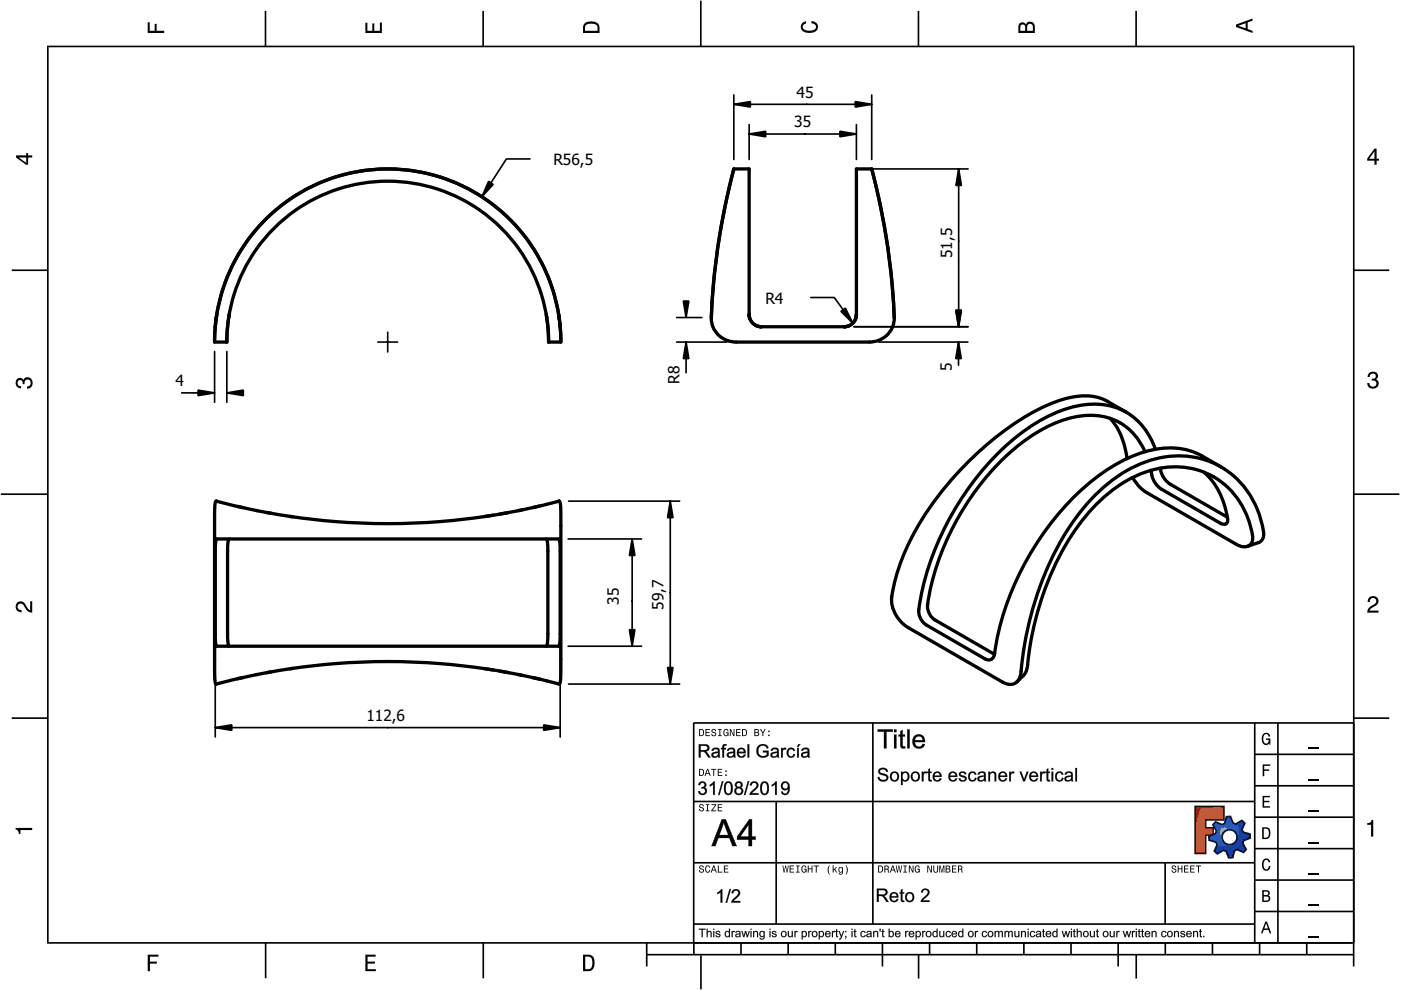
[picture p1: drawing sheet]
<svg xmlns="http://www.w3.org/2000/svg" width="297mm" height="210mm" viewBox="0 0 297 210" stroke-linecap="round" stroke-linejoin="round" font-family="sans-serif">
<defs><g id="words">
<g font-size="3.3">
<text x="168.9" y="20.7">45</text>
<text x="168.4" y="27">35</text>
<text x="117.4" y="35">R56,5</text>
<text x="201.9" y="54.7" transform="rotate(-90 201.9 54.7)">51,5</text>
<text x="162.3" y="64.4">R4</text>
<text x="37.2" y="81.9">4</text>
<text x="144.1" y="81.3" transform="rotate(-90 144.1 81.3)">R8</text>
<text x="201.8" y="78.7" transform="rotate(-90 201.8 78.7)">5</text>
<text x="131.2" y="128.3" transform="rotate(-90 131.2 128.3)">35</text>
<text x="140.7" y="129.2" transform="rotate(-90 140.7 129.2)">59,7</text>
<text x="77.7" y="152.9">112,6</text>
</g>
</g></defs>
<g fill="none" stroke="#000" stroke-width=".35">
<path d="M10.1 9.7v190.1M10.1 9.9h277M56.3 2.3v7.5M102.4 2.3v7.5M148.6 .1v9.8M194.7 2.3v7.5M240.9 2.3v7.5M287 9.7v195.2M2.5 57.3h7.5M287.1 57.3h7.4M.2 104.8h10M287 104.8h9.7"/>
<path d="M2.5 152.3h7.5M147 153.3h140.1M147.1 153.3v49.1M185.1 153.2v42.8M266 159.9h21M266 153.3v46.7M270.9 153.3v46.7M287.1 152.3h7.4M147 169.9h119M164.6 169.9v26M266 179.9h21M266 173.3h21"/>
<path d="M266 166.6h21M10 199.9h277.1M56.3 199.9v7.5M102.5 199.9v7.5M137.1 199.9v5M147 195.9h119M147 182.9h119M157.1 199.9v2.5M167.1 199.9v2.5M177.1 199.9v2.5M187.1 199.9v5M197.1 199.9v2.5"/>
<path d="M207.1 199.9v2.5M217.1 199.9v2.5M227.1 199.9v2.5M237.1 199.9v5M247 182.9v13M247.1 199.9v2.5M257.1 199.9v2.5M266 193.3h21M266 186.6h21M267.1 199.9v2.5M277.1 199.9v2.5M137.1 202.4h150"/>
<path d="M148.6 202.6v7.2M194.8 202.4v5.1M240.9 202.4v5.1"/>
</g>
<g fill="#000">
<path d="M31.3 4.7h.4v1.8h1.1v-1.4h.4v1.4h1.6v.5h-3.5z" fill-rule="evenodd"/>
<path d="M77.5 4.8h.4v1.7h1v-1.5h.5v1.5h1.1v-1.7h.5v2.2h-3.5z" fill-rule="evenodd"/>
<path d="M124.1 4.9a2.19 2.19 0 0 0-.5 2.1h3.5v-1.2a1.42 1.42 0 0 0-1.7-1.3zM124.3 5.2a2.14 2.14 0 0 1 2.3 .3l.1 1h-2.7l.1-1z" fill-rule="evenodd"/>
<path d="M170.1 4.9l.8-.4v.5a.7 .7 0 0 0-.7 .5 .7 .7 0 0 0 .3 .8 1.69 1.69 0 0 0 2.5-.6 .9 .9 0 0 0-.9-.8v-.5a1.24 1.24 0 0 1 1.3 1.1 1.24 1.24 0 0 1-1 1.4 2.22 2.22 0 0 1-2.5-.7l-.1-.5z" fill-rule="evenodd"/>
<path d="M216.1 5l-.2 .8v1.2h3.5v-1.3a.98 .98 0 0 0-.7-1.1 .98 .98 0 0 0-1.2 .6 .84 .84 0 0 0-1.4-.2zM216.4 5.3a.54 .54 0 0 1 .7-.1 .54 .54 0 0 1 .3 .6v.7h-1.1zM217.9 5.2a.62 .62 0 0 1 .7-.1 .62 .62 0 0 1 .4 .6v.8h-1.2z" fill-rule="evenodd"/>
<path d="M262.1 5.2v.5l3.5 1.3v-.5l-1.1-.3v-1.4l1.1-.4v-.5zM262.6 5.5l1.5-.6v1.1z" fill-rule="evenodd"/>
<path d="M3.4 32.9v.5l2.1 1.5h.5v-1.5h.8v-.5h-.8v-.5h-.4v.5zM4 33.4h1.6v1.1z" fill-rule="evenodd"/>
<path d="M291.4 31.5l-1.5 2.1v.5h1.5v.8h.5v-.8h.5v-.4h-.5v-2.2zM291.4 32.1v1.6h-1.1z" fill-rule="evenodd"/>
<path d="M3.6 80.4a.86 .86 0 0 1 1.4 .1 1.06 1.06 0 0 1 1.2-.5 1.06 1.06 0 0 1 .7 1.2 1.1 1.1 0 0 1-1.2 1.2v-.4a.71 .71 0 0 0 .8-1 .71 .71 0 0 0-1.3-.1v.6h-.4a.61 .61 0 0 0-.3-.8 .61 .61 0 0 0-.8 .2 .61 .61 0 0 0 .2 .8l.6 .2v.4a1.15 1.15 0 0 1-1.2-.6 1.15 1.15 0 0 1 .3-1.3z" fill-rule="evenodd"/>
<path d="M290.3 79.1a1.08 1.08 0 0 1 1.3-.2 1.08 1.08 0 0 1 .5 1.3l-.4 .2a1.06 1.06 0 0 1 .6 1.3 1.06 1.06 0 0 1-1.2 .7 1.1 1.1 0 0 1-1.2-1.2h.4a.71 .71 0 0 0 1 .8 .71 .71 0 0 0 .1-1.3h-.6v-.4a.61 .61 0 0 0 .8-.3 .61 .61 0 0 0-.2-.8 .61 .61 0 0 0-.8 .2l-.2 .5h-.4z" fill-rule="evenodd"/>
<path d="M3.6 127.8a1.22 1.22 0 0 1 2 .7l.4 .6 .4 .3v-1.9h.4v2.4a1.8 1.8 0 0 1-1.7-1.4 .71 .71 0 0 0-.9-.5 .71 .71 0 0 0-.5 .8 .71 .71 0 0 0 .9 .6v.4a1.18 1.18 0 0 1-1.2-.6 1.18 1.18 0 0 1 .2-1.4z" fill-rule="evenodd"/>
<path d="M290.3 126.7a1.18 1.18 0 0 1 1.9 .3 1.18 1.18 0 0 1-1 1.7l-.5 .3-.3 .5h1.9v.4h-2.4a1.8 1.8 0 0 1 1.4-1.7 .71 .71 0 0 0 .5-.9 .71 .71 0 0 0-.9-.5 .71 .71 0 0 0-.5 .8h-.4z" fill-rule="evenodd"/>
<path d="M148.2 154.6v1.5h.5a.77 .77 0 0 0 .6-.8 .77 .77 0 0 0-.6-.7zM148.4 154.8a.58 .58 0 0 1 .7 .5 .58 .58 0 0 1-.7 .6zM149.6 154.6v1.5h.9v-.2h-.7v-.5h.6v-.2h-.6v-.4h.7v-.2zM151 154.7a.53 .53 0 0 0 0 .6 .53 .53 0 0 0 .6 .2 .32 .32 0 0 1-.3 .5 .32 .32 0 0 1-.3-.4h-.2a.5 .5 0 0 0 .7 .5 .5 .5 0 0 0 .1-.8l-.4-.1a.28 .28 0 0 1-.1-.4 .28 .28 0 0 1 .4-.1 .28 .28 0 0 1 .1 .3h.2a.51 .51 0 0 0-.3-.4 .51 .51 0 0 0-.5 .1zM152.3 154.6v.2h.2v1.1h-.2v.2h.7v-.2h-.3v-1.1h.3v-.2zM153.5 154.7a.81 .81 0 0 0 .5 1.4l.3-.2 .2 .2v-.8h-.6v.1h.4l-.2 .5a.6 .6 0 0 1-.5-.6 .6 .6 0 0 1 .4-.6l.2 .3h.2l-.1-.3a.53 .53 0 0 0-.8 0zM154.7 154.6v1.5h.2v-1.3l.6 1.3h.2v-1.5h-.2v1.2l-.5-1.2zM156.1 154.6v1.5h.9v-.2h-.7v-.5h.6v-.2h-.6v-.4h.7v-.2zM157.3 154.6v1.5h.5a.77 .77 0 0 0 .6-.8 .77 .77 0 0 0-.6-.7zM157.5 154.8a.58 .58 0 0 1 .7 .5 .58 .58 0 0 1-.7 .6zM159.9 154.6v1.5h.6a.42 .42 0 0 0 .5-.3 .42 .42 0 0 0-.3-.5l.2-.2-.1-.4zM160.1 154.8h.3a.23 .23 0 0 1 .3 .2 .23 .23 0 0 1-.3 .2h-.3zM160.1 155.4h.4a.26 .26 0 0 1 .3 .2 .26 .26 0 0 1-.3 .3h-.4zM161.1 154.6l.5 .9v.6h.2v-.6l.5-.9h-.2l-.4 .7-.3-.7zM162.9 155.8v.3h.3v-.3zM162.9 154.9v.3h.3v-.3z" fill-rule="evenodd"/>
<path d="M267.8 155.7a.85 .85 0 0 1 .9-.3 .85 .85 0 0 1 .6 .8h-.3l-.1-.3a.49 .49 0 0 0-.4-.3 .49 .49 0 0 0-.5 .3 1.2 1.2 0 0 0 .4 1.8 .66 .66 0 0 0 .6-.8h-.6v-.3h.9v1.3h-.1l-.1-.3-.3 .3a.85 .85 0 0 1-1.2-.7v-1.1z" fill-rule="evenodd"/>
<path d="M3.3 175.5h3.5v.5h-2.5v.8h-.3a.77 .77 0 0 0-.7-.9z" fill-rule="evenodd"/>
<path d="M148.4 170.6a.53 .53 0 0 0 0 .6 .53 .53 0 0 0 .6 .2 .32 .32 0 0 1-.3 .5 .32 .32 0 0 1-.3-.4h-.2a.5 .5 0 0 0 .7 .6 .5 .5 0 0 0 .1-.9l-.4-.1a.28 .28 0 0 1-.1-.4 .28 .28 0 0 1 .4-.1 .28 .28 0 0 1 .1 .4h.2a.51 .51 0 0 0-.3-.5 .51 .51 0 0 0-.5 .1zM149.7 170.5v.2h.2v1.1h-.2v.2h.7v-.2h-.3v-1.1h.3v-.2zM150.8 170.5v.2h.8l-.8 1.3h1.1v-.2h-.9l.9-1.3zM152.2 170.5v1.5h.9v-.2h-.7v-.5h.6v-.2h-.6v-.4h.7v-.2z" fill-rule="evenodd"/>
<path d="M148.2 163v1.5h.5a.77 .77 0 0 0 .6-.7 .77 .77 0 0 0-.6-.8zM148.4 163.2a.57 .57 0 0 1 .7 .6 .57 .57 0 0 1-.7 .5zM149.9 163l-.5 1.5h.2l.1-.4h.6l.2 .4h.2l-.6-1.5zM150 163.2l.3 .7h-.5zM150.8 163v.2h.4v1.3h.2v-1.3h.5v-.2zM152.2 163v1.5h.9v-.2h-.7v-.5h.6v-.2h-.6v-.4h.7v-.2zM153.8 164.2v.3h.3v-.3zM153.8 163.4v.3h.3v-.3z" fill-rule="evenodd"/>
<path d="M253.4 171h6.1v2.8h-3.9v1.7h1.6v1.5h-1.6v4h-2.2z" fill-rule="evenodd"/>
<path d="M257.7 174.3l-.5 .6 .7 1.3-.2 .6-1.4 .5v.9l1.5 .4 .3 .5-.7 1.4 .7 .5 1.3-.7 .6 .2 .5 1.4 .9-.1 .3-1.4 .6-.3 1.4 .6 .5-.6-.7-1.3 .2-.6 1.4-.5-.1-.9-1.4-.4-.3-.5 .6-1.4-.6-.6-1.3 .8-.6-.2-.5-1.4h-.9l-.4 1.5-.5 .2zM259.1 177.5a1.6 1.6 0 0 1 3.2 0 1.6 1.6 0 0 1-3.2 0z" fill-rule="evenodd"/>
<path d="M267.7 168.7h1.5v.3h-1.2v.8h1.1v.3h-1.1v.8h1.3v.3h-1.6z" fill-rule="evenodd"/>
<path d="M267.7 162.1h1.6v.3h-1.3v.7h1.1v.3h-1.1v1.2h-.3z" fill-rule="evenodd"/>
<path d="M267.6 175.4v2.5h.8a1.37 1.37 0 0 0 .7-2.2 1.56 1.56 0 0 0-1.5-.3zM267.9 175.7a.98 .98 0 0 1 1.2 .7 .98 .98 0 0 1-.7 1.2h-.5z" fill-rule="evenodd"/>
<path d="M289.9 174.5a.77 .77 0 0 0 .9-.6h.4v3.5h-.5v-2.5h-.8z" fill-rule="evenodd"/>
<path d="M148.4 183.6a.53 .53 0 0 0 0 .6 .53 .53 0 0 0 .6 .2 .32 .32 0 0 1-.3 .5 .32 .32 0 0 1-.3-.4h-.2a.5 .5 0 0 0 .7 .6 .5 .5 0 0 0 .1-.9l-.4-.1a.28 .28 0 0 1-.1-.4 .28 .28 0 0 1 .4-.1 .28 .28 0 0 1 .1 .4h.2a.51 .51 0 0 0-.3-.5 .51 .51 0 0 0-.5 .1zM149.6 183.7l-.1 .2a.67 .67 0 0 0 .1 .9 .67 .67 0 0 0 .8 .1l.2-.4h-.2l-.2 .3a.6 .6 0 0 1-.5-.5 .6 .6 0 0 1 .4-.6l.3 .3h.2l-.2-.4a.5 .5 0 0 0-.8 .1zM151.2 183.5l-.5 1.5h.2l.1-.4h.6l.2 .4h.2l-.6-1.5zM151.3 183.7l.3 .7h-.5zM152.2 183.5v1.5h1v-.2h-.8v-1.3zM153.5 183.5v1.5h.9v-.2h-.7v-.5h.6v-.2h-.6v-.4h.7v-.2z" fill-rule="evenodd"/>
<path d="M165.9 183.5l.3 1.5h.1l.3-1.3 .2 1.3h.2l.2-1.5h-.1l-.2 1.3-.2-1.3h-.2l-.2 1.3-.2-1.3zM167.4 183.5v1.5h1v-.2h-.8v-.5h.7v-.2h-.7v-.4h.7v-.2zM168.8 183.5v.2h.3v1.1h-.3v.2h.7v-.2h-.2v-1.1h.2v-.2zM170.1 183.7a.82 .82 0 0 0 .5 1.3l.3-.2 .1 .2v-.8h-.5v.2h.3l-.2 .4a.6 .6 0 0 1-.5-.5 .6 .6 0 0 1 .5-.6l.2 .3h.2l-.2-.4a.53 .53 0 0 0-.7 .1zM171.3 183.5v1.5h.2v-.7h.6v.7h.2v-1.5h-.2v.6h-.6v-.6zM172.5 183.5v.2h.5v1.3h.2v-1.3h.4v-.2zM175.8 183.5a1.35 1.35 0 0 0 .2 1.9 1.84 1.84 0 0 1 0-1.9zM176.5 183.5v1.5h.2v-.4l.2-.2 .4 .6h.2l-.4-.7 .4-.5h-.2l-.6 .6v-.9zM177.9 184a.59 .59 0 0 0-.2 .7 .59 .59 0 0 0 .7 .3l.1-.2a.31 .31 0 0 1-.1 .5 .31 .31 0 0 1-.4-.2h-.2a.47 .47 0 0 0 .5 .4 .47 .47 0 0 0 .4-.5v-1.2h-.2v.2l-.3-.2zM178 184.1l.1-.1a.42 .42 0 0 1 .4 .4 .42 .42 0 0 1-.4 .5l-.1-.3zM179.3 183.5a1.85 1.85 0 0 1 0 1.9 1.22 1.22 0 0 0 0-1.9z" fill-rule="evenodd"/>
<path d="M186.2 183.5v1.5h.5a.77 .77 0 0 0 .6-.7 .77 .77 0 0 0-.6-.8zM186.4 183.7a.58 .58 0 0 1 .6 .6 .58 .58 0 0 1-.6 .5zM187.5 183.5v1.5h.2v-.6a.45 .45 0 0 1 .5 .1 .45 .45 0 0 1 .1 .5h.2l-.2-.7a.42 .42 0 0 0 .1-.5 .42 .42 0 0 0-.4-.3zM187.7 183.7h.2a.26 .26 0 0 1 .4 .3 .26 .26 0 0 1-.4 .2h-.2zM189.2 183.5l-.6 1.5h.2l.2-.4h.6l.1 .4h.2l-.5-1.5zM189.3 183.7l.2 .7h-.4zM189.9 183.5l.3 1.5h.2l.2-1.3 .2 1.3h.2l.3-1.5h-.2l-.2 1.3-.2-1.3h-.2l-.2 1.3-.2-1.3zM191.5 183.5v.2h.3v1.1h-.3v.2h.8v-.2h-.3v-1.1h.3v-.2zM192.7 183.5v1.5h.2v-1.2l.5 1.2h.3v-1.5h-.2v1.2l-.6-1.2zM194.1 183.7a.81 .81 0 0 0 .5 1.3l.3-.2 .1 .2v-.8h-.5v.2h.3l-.2 .4a.6 .6 0 0 1-.5-.5 .6 .6 0 0 1 .5-.6l.2 .3h.2l-.2-.4a.53 .53 0 0 0-.7 .1zM196.6 183.5v1.5h.2v-1.2l.6 1.2h.2v-1.5h-.2v1.2l-.6-1.2zM197.9 183.5v.9a.52 .52 0 0 0 .5 .6 .52 .52 0 0 0 .5-.6v-.9h-.2v.9a.33 .33 0 0 1-.3 .5 .33 .33 0 0 1-.3-.5v-.9zM199.2 183.5v1.5h.1v-1.4l.3 1.4h.2l.3-1.4v1.4h.1v-1.5h-.2l-.3 1.3-.3-1.3zM200.5 183.5v1.5h.6a.42 .42 0 0 0 .4-.3 .42 .42 0 0 0-.2-.5l.2-.2-.1-.4zM200.7 183.7h.3a.23 .23 0 0 1 .3 .2 .23 .23 0 0 1-.3 .2h-.3zM200.7 184.3h.3a.26 .26 0 0 1 .3 .3 .26 .26 0 0 1-.3 .2h-.3zM201.8 183.5v1.5h1v-.2h-.8v-.5h.7v-.2h-.7v-.4h.8v-.2zM203.1 183.5v1.5h.2v-.6a.45 .45 0 0 1 .5 .1 .45 .45 0 0 1 .1 .5h.2l-.2-.7a.42 .42 0 0 0 .1-.5 .42 .42 0 0 0-.4-.3zM203.3 183.7h.3a.26 .26 0 0 1 .3 .3 .26 .26 0 0 1-.4 .2h-.2z" fill-rule="evenodd"/>
<path d="M248.5 183.6a.53 .53 0 0 0 0 .6 .53 .53 0 0 0 .6 .2 .32 .32 0 0 1-.2 .5 .32 .32 0 0 1-.3-.4h-.2a.5 .5 0 0 0 .6 .6 .5 .5 0 0 0 .2-.9l-.4-.1a.28 .28 0 0 1-.1-.4 .28 .28 0 0 1 .3-.1 .28 .28 0 0 1 .2 .4h.2a.51 .51 0 0 0-.3-.5 .51 .51 0 0 0-.6 .1zM249.7 183.5v1.5h.2v-.7h.6v.7h.2v-1.5h-.2v.6h-.6v-.6zM251 183.5v1.5h1v-.2h-.8v-.5h.7v-.2h-.7v-.4h.8v-.2zM252.3 183.5v1.5h1v-.2h-.8v-.5h.7v-.2h-.7v-.4h.8v-.2zM253.5 183.5v.2h.5v1.3h.2v-1.3h.5v-.2z" fill-rule="evenodd"/>
<path d="M268.3 195.4l-1 2.5h.4l.2-.7h1l.3 .7h.3l-.9-2.5zM268.4 195.8l.4 1.1h-.7z" fill-rule="evenodd"/>
<path d="M267.6 188.7v2.5h1a.7 .7 0 0 0 .7-.5 .7 .7 0 0 0-.4-.8 .61 .61 0 0 0 .3-.8 .61 .61 0 0 0-.7-.4zM267.9 189h.6a.38 .38 0 0 1 .4 .4 .38 .38 0 0 1-.5 .4h-.5zM267.9 190.1h.6a.44 .44 0 0 1 .5 .4 .44 .44 0 0 1-.5 .4h-.6z" fill-rule="evenodd"/>
<path d="M267.8 182.3a.85 .85 0 0 1 .9-.3 .85 .85 0 0 1 .6 .8h-.3l-.1-.2a.47 .47 0 0 0-.4-.3 .47 .47 0 0 0-.4 .3 1.21 1.21 0 0 0 .4 1.7 .64 .64 0 0 0 .5-.7h.4a.89 .89 0 0 1-.8 1 .89 .89 0 0 1-1-.7v-1.1z" fill-rule="evenodd"/>
<path d="M31.3 202.4h2.3v.4h-1.8v1.1h1.5v.4h-1.5v1.6h-.5z" fill-rule="evenodd"/>
<path d="M77.5 202.4h2.1v.4h-1.7v1.1h1.6v.4h-1.6v1.2h1.8v.4h-2.2z" fill-rule="evenodd"/>
<path d="M123.6 202.4v3.5h1.2a1.42 1.42 0 0 0 1.3-1.7 1.38 1.38 0 0 0-1.3-1.8zM124.1 202.8l1 .1a1.89 1.89 0 0 1 0 2.5l-1 .1z" fill-rule="evenodd"/>
</g>
<path d="M277.3 158.6h2.2M277.3 178.6h2.2M277.3 172h2.2M277.3 165.3h2.2M277.3 198.6h2.2M277.3 192h2.2M277.3 185.3h2.2" fill="none" stroke="#000" stroke-width=".25"/>
<g fill="#000">
<path d="M186.1 154.6h3.2v.6l-1.4-.1 .1 3.6h-.6v-3.6l-1.3 .1zM186.1 154.7v.4h1.3v3.6h.5v-3.6h1.4v-.4zM189.5 154.6h.6v.7h-.6zM189.6 154.7v.5h.5v-.5zM189.5 155.7h.6v3h-.6zM189.6 155.8v2.9h.5v-2.9zM190.9 155l.5-.3v1.1l.5-.1v.5l-.5-.1v1.7a.31 .31 0 0 0 .1 .4 .31 .31 0 0 0 .4 0l.1 .5a.77 .77 0 0 1-.9-.1 .77 .77 0 0 1-.2-.8v-1.7l-.4 .1v-.5l.4 .1zM190.9 155v.8h-.4v.3h.4v1.7a.69 .69 0 0 0 .2 .8 .69 .69 0 0 0 .8 0v-.4a.36 .36 0 0 1-.4 0 .36 .36 0 0 1-.2-.4v-1.7h.6v-.3h-.6l.1-1.1zM192.3 154.6h.6v4.1h-.6zM192.4 154.7v4h.5v-4zM193.8 156.1a1.37 1.37 0 0 1 1.7-.3 1.37 1.37 0 0 1 .6 1.6l-2.1-.1a.83 .83 0 0 0 .6 1 .83 .83 0 0 0 1-.6l.5 .1a1.45 1.45 0 0 1-1.9 .8 1.45 1.45 0 0 1-.7-2zM193.9 156.1a1.48 1.48 0 0 0-.2 2 1.48 1.48 0 0 0 1.9 .4l.5-.7-.5-.1a.85 .85 0 0 1-1 .6 .85 .85 0 0 1-.6-1h2.1a1.86 1.86 0 0 0-.6-1.4l-1-.2zM194.3 156.3l-.3 .6h1.6a.77 .77 0 0 0-.5-.7 .77 .77 0 0 0-.8 .1zM194.2 156.3l.4-.2h.5l.3 .3 .2 .6h-1.6z"/>
<path d="M186.1 154.7h3.2v.4h-1.4v3.6h-.5v-3.6h-1.3zM189.6 154.7h.5v.5h-.5zM189.6 155.8h.5v2.9h-.5zM190.9 155l.5-.3v1.1h.5v.3h-.5v1.7a.33 .33 0 0 0 .1 .4 .33 .33 0 0 0 .4 0v.5a.72 .72 0 0 1-.8-.1 .72 .72 0 0 1-.2-.8v-1.7h-.4v-.3h.4zM192.4 154.7h.5v4h-.5zM193.8 156.1a1.35 1.35 0 0 1 1.6-.3 1.35 1.35 0 0 1 .7 1.5h-2.1a.84 .84 0 0 0 .6 1 .84 .84 0 0 0 1-.6l.5 .1a1.42 1.42 0 0 1-1.9 .8 1.42 1.42 0 0 1-.7-2zM194.2 156.3l-.2 .6h1.6a.8 .8 0 0 0-.5-.7 .8 .8 0 0 0-.9 .1z"/>
<path d="M148.3 165.9a.78 .78 0 0 1 1.2-.1 .78 .78 0 0 1-.1 1.2 .75 .75 0 0 1 .5 .6 .75 .75 0 0 1-.3 .7 .93 .93 0 0 1-1 .3 .93 .93 0 0 1-.6-.9h.4a.55 .55 0 0 0 .6 .5 .55 .55 0 0 0 .5-.7 .55 .55 0 0 0-.8-.3v-.4a.47 .47 0 0 0 .7-.3 .47 .47 0 0 0-.5-.6 .47 .47 0 0 0-.5 .6l-.4-.1zM148.4 165.9l-.3 .5 .3 .1a.5 .5 0 0 1 .5-.6 .5 .5 0 0 1 .5 .6 .5 .5 0 0 1-.6 .4l-.1 .3a.58 .58 0 0 1 .8 .3 .58 .58 0 0 1-.4 .8 .58 .58 0 0 1-.7-.6l-.4 .1a.89 .89 0 0 0 1.2 .7 .89 .89 0 0 0 .4-1.4l-.3-.1a.73 .73 0 0 0 .2-1.1 .73 .73 0 0 0-1.1 0zM150.5 166.4l.5-.4a.4 .4 0 0 1 .6-.3v2.8h-.4v-2.2l-.7 .5zM150.5 166.4v.3l.7-.5v2.3h.3v-2.8h-.2l-.3 .4zM153.1 165.6h.3l-.8 3h-.4zM153.1 165.6l-.8 3h.2l.9-2.9zM153.9 165.8a1.04 1.04 0 0 1 1.2 .1 1.04 1.04 0 0 1 .3 1.2 1.06 1.06 0 0 1-.3 1.2 1.06 1.06 0 0 1-1.2 .2 2.18 2.18 0 0 1 0-2.7zM153.9 165.9a2.3 2.3 0 0 0-.1 2.4 .91 .91 0 0 0 1.1 .1 .91 .91 0 0 0 .4-1 1.2 1.2 0 0 0-1.1-1.7zM154 166.2a2.16 2.16 0 0 0 .3 2h.3a1.74 1.74 0 0 0 0-2.2zM154.1 166h.5a1.76 1.76 0 0 1 0 2.3h-.3a1.93 1.93 0 0 1-.2-2.3zM156 165.9a.78 .78 0 0 1 1.2-.1 .78 .78 0 0 1-.2 1.2 .83 .83 0 0 1 .6 1 .83 .83 0 0 1-1 .6 .85 .85 0 0 1-.9-.6 .85 .85 0 0 1 .5-1 .63 .63 0 0 1-.4-.5 .63 .63 0 0 1 .2-.6zM156.1 165.9a.62 .62 0 0 0-.2 .6 .62 .62 0 0 0 .4 .5 .84 .84 0 0 0-.5 1.2 .84 .84 0 0 0 1.3 .2 .77 .77 0 0 0 .4-.7 .77 .77 0 0 0-.6-.7 .72 .72 0 0 0 .3-1.1 .72 .72 0 0 0-1.1 0zM156.2 166.4a.45 .45 0 0 0 .9 0 .45 .45 0 0 0-.9 0zM156.1 166.4a.5 .5 0 0 1 1 0 .5 .5 0 0 1-1 0zM156.1 167.7a.55 .55 0 0 0 1.1 0 .55 .55 0 0 0-1.1 0zM156 167.7a.61 .61 0 0 1 1.2 0 .61 .61 0 0 1-1.2 0zM158.5 165.6h.4l-.9 3h-.3zM158.6 165.6l-.8 3h.2l.8-2.9zM159.3 165.9a.95 .95 0 0 1 1.4 .2 .95 .95 0 0 1-.5 1.4l-.8 .7h1.4v.3h-1.9l.2-.5 .5-.5a.95 .95 0 0 0 .7-1.4 .53 .53 0 0 0-.6-.1 .53 .53 0 0 0-.3 .6l-.4-.1zM159.3 165.9l-.3 .6h.4a.58 .58 0 0 1 .9-.5 .58 .58 0 0 1-.1 1.1l-1 .8-.3 .6h1.9v-.3h-1.4l.5-.6a1.07 1.07 0 0 0 .5-1.8l-.7-.1zM161.6 165.8a1.04 1.04 0 0 1 1.2 .1 1.04 1.04 0 0 1 .2 1.2 1.06 1.06 0 0 1-.2 1.2 1.06 1.06 0 0 1-1.2 .2 2.18 2.18 0 0 1 0-2.7zM161.6 165.9a2.3 2.3 0 0 0-.1 2.4 .91 .91 0 0 0 1 .1 .91 .91 0 0 0 .5-1 1.2 1.2 0 0 0-1.1-1.7zM161.7 166.2a2.16 2.16 0 0 0 .3 2h.2a1.74 1.74 0 0 0 0-2.2zM161.8 166h.5a1.76 1.76 0 0 1 0 2.3h-.4a1.93 1.93 0 0 1-.1-2.3zM163.6 166.4l.5-.4a.4 .4 0 0 1 .6-.3v2.8h-.4l.1-2.2-.8 .5zM163.6 166.4l.1 .3 .7-.5-.1 2.3h.4v-2.8h-.2l-.3 .4zM165.8 165.9a1.04 1.04 0 0 1 1.3 0 1.04 1.04 0 0 1 .4 1.1 1.15 1.15 0 0 1-.3 1.2 1.15 1.15 0 0 1-1.2 .3l-.3-.2-.1-.5h.4a.56 .56 0 0 0 .7 .4 .56 .56 0 0 0 .4-.7v-.3a.84 .84 0 0 1-1 .3 .84 .84 0 0 1-.6-.9zM165.9 166a.86 .86 0 0 0-.1 1.3 .86 .86 0 0 0 1.3-.2v.1a.71 .71 0 0 1-.2 .9 .71 .71 0 0 1-.9-.1v-.2l-.4 .1a.92 .92 0 0 0 1.2 .6 .92 .92 0 0 0 .6-1.1 1.15 1.15 0 0 0-1.2-1.7zM165.9 166.6a.57 .57 0 0 0 1.1 0 .57 .57 0 0 0-1.1 0zM165.8 166.6a.65 .65 0 0 1 1.3 0 .65 .65 0 0 1-1.3 0z"/>
<path d="M148.4 165.9a.75 .75 0 0 1 1.1 0 .75 .75 0 0 1-.1 1.1 .89 .89 0 0 1 0 1.5 .89 .89 0 0 1-1.4-.7l.4-.1a.57 .57 0 0 0 .6 .6 .57 .57 0 0 0 .5-.8 .57 .57 0 0 0-.8-.3l.1-.3a.49 .49 0 0 0 .6-.4 .49 .49 0 0 0-.5-.6 .49 .49 0 0 0-.5 .6l-.3-.1zM150.5 166.4l.8-.7h.2v2.8h-.3v-2.2l-.7 .4zM153.1 165.6h.3l-.9 3h-.2zM153.9 165.8a.95 .95 0 0 1 1.1 .1 .95 .95 0 0 1 .3 1 1.19 1.19 0 0 1-1.1 1.6 1.93 1.93 0 0 1-.4-2.5zM154.1 166.1a1.92 1.92 0 0 0 .2 2.2h.3a1.75 1.75 0 0 0 0-2.3zM156 165.9a.75 .75 0 0 1 1.2-.1 .75 .75 0 0 1-.2 1.2 .89 .89 0 0 1 .3 1.2 .89 .89 0 0 1-1.2 .3 .89 .89 0 0 1-.3-1.3l.4-.2-.4-.4zM156.2 166.4a.46 .46 0 0 0 .9 0 .46 .46 0 0 0-.9 0zM156.1 167.7a.58 .58 0 0 0 1.1 0 .58 .58 0 0 0-1.1 0zM158.6 165.6h.2l-.8 3h-.3zM159.3 165.9a.93 .93 0 0 1 1.4 .2 .93 .93 0 0 1-.5 1.3l-.8 .8h1.4v.3h-1.9a3.2 3.2 0 0 1 1.4-1.6 .54 .54 0 0 0-.2-.9 .54 .54 0 0 0-.7 .5h-.4zM161.6 165.8a.95 .95 0 0 1 1 .1 .95 .95 0 0 1 .4 1 1.19 1.19 0 0 1-1.2 1.6 1.93 1.93 0 0 1-.3-2.5zM161.8 166.1a1.92 1.92 0 0 0 .1 2.2h.3a1.75 1.75 0 0 0 0-2.3zM163.6 166.4l.9-.7h.2v2.8h-.4v-2.2l-.7 .4zM165.8 165.9a1.01 1.01 0 0 1 1.3 0 1.01 1.01 0 0 1 .3 1.1 1.12 1.12 0 0 1-.2 1.2 1.12 1.12 0 0 1-1.2 .3l-.4-.6 .4-.1a.59 .59 0 0 0 .7 .4 .59 .59 0 0 0 .4-.7v-.3a.89 .89 0 0 1-1.3 .1 .89 .89 0 0 1 0-1.4zM165.8 166.6a.65 .65 0 0 0 1.3 0 .65 .65 0 0 0-1.3 0z"/>
<path d="M148.1 157.8h1.3a.79 .79 0 0 1 1 .6 .79 .79 0 0 1-.8 .9l.5 .4 .6 .9h-.6l-.9-1.2h-.7l.1 1.2h-.5zM148.2 157.8v2.8h.3v-1.3l.9 .1 .8 1.2h.4l-.8-1.1-.3-.2a.76 .76 0 0 0 .9-.8 .76 .76 0 0 0-1-.7zM148.5 158.1v.9h.8a.46 .46 0 0 0 .7-.4 .46 .46 0 0 0-.6-.4zM148.5 158.1h.9a.52 .52 0 0 1 .6 .5 .52 .52 0 0 1-.7 .5h-.8zM151 158.8a.87 .87 0 0 1 1-.3 .87 .87 0 0 1 .6 .8l.1 1.3h-.4v-.2a.74 .74 0 0 1-1 .2 .74 .74 0 0 1-.3-.9l1.2-.4a.5 .5 0 0 0-.5-.4 .5 .5 0 0 0-.5 .3h-.3zM151.1 158.8l-.2 .4h.3a.54 .54 0 0 1 .9-.3l.2 .4-1 .2a.63 .63 0 0 0-.4 .7 .87 .87 0 0 0 1.4 .1v.3h.4l-.1-1.6a.96 .96 0 0 0-1.5-.2zM151.3 159.9a.45 .45 0 0 0 .3 .5 .45 .45 0 0 0 .6-.4v-.4zM151.3 159.8l1-.3a.61 .61 0 0 1-.3 .8 .61 .61 0 0 1-.8-.2zM153.3 157.9l.2-.1h.6l-.1 .3a.34 .34 0 0 0-.4 .1 .34 .34 0 0 0-.1 .4h.4v.3h-.4v1.7h-.4l.1-1.7h-.4v-.3h.4zM153.3 158l-.1 .6h-.3v.3l.3-.1v1.8h.3v-1.8l.4 .1v-.3h-.4a.36 .36 0 0 1 0-.5 .36 .36 0 0 1 .5 0v-.3zM154.3 158.8a.87 .87 0 0 1 1-.3 .87 .87 0 0 1 .6 .8l.1 1.3h-.4l-.1-.2a.74 .74 0 0 1-1 .2 .74 .74 0 0 1-.3-.9l1.3-.4a.5 .5 0 0 0-.5-.4 .5 .5 0 0 0-.5 .3h-.4zM154.3 158.8l-.1 .4h.3a.54 .54 0 0 1 .9-.3l.1 .4-.9 .2a.63 .63 0 0 0-.5 .7 .87 .87 0 0 0 1.5 .1v.3h.4l-.2-1.6a.96 .96 0 0 0-1.5-.2zM154.6 159.9h-.1a.45 .45 0 0 0 .4 .5 .45 .45 0 0 0 .5-.4l.1-.4zM154.6 159.8l.9-.3a.61 .61 0 0 1-.3 .8 .61 .61 0 0 1-.8-.2zM156.5 158.8a.96 .96 0 0 1 1.2-.2 .96 .96 0 0 1 .4 1.1h-1.5a.57 .57 0 0 0 .5 .6 .57 .57 0 0 0 .6-.4l.4 .1a.85 .85 0 0 1-1.2 .6 1.15 1.15 0 0 1-.4-1.8zM156.5 158.8a1.01 1.01 0 0 0 0 1.5 1.01 1.01 0 0 0 1.4 0l.2-.3h-.4a.59 .59 0 0 1-.7 .4 .59 .59 0 0 1-.4-.7h1.5a.92 .92 0 0 0-.5-1 .92 .92 0 0 0-1.1 .1zM156.8 159l-.2 .4h1.1l-.4-.5zM156.8 159l.4-.2 .3 .1 .3 .5h-1.2zM158.5 157.8h.4v2.8h-.4zM158.5 157.8v2.8h.3v-2.8zM160.8 158.1a1.24 1.24 0 0 1 2.1 .5l-.3 .1a.92 .92 0 0 0-.9-.6 .92 .92 0 0 0-.8 .5v.1a1.09 1.09 0 0 0 .2 1.4 1.09 1.09 0 0 0 1.5-.1v-.5h-.9v-.3h1.3v1a1.53 1.53 0 0 1-2.2 .1 1.53 1.53 0 0 1 0-2.2zM160.9 158.1a1.48 1.48 0 0 0-.1 2.1 1.48 1.48 0 0 0 2.1 0l.1-1h-1.2v.3h.8v.5a1.12 1.12 0 0 1-1.9-.6 1.12 1.12 0 0 1 1.6-1.2l.3 .5 .3-.1a1.22 1.22 0 0 0-2-.5zM163.5 158.8a.87 .87 0 0 1 1-.3 .87 .87 0 0 1 .6 .8l.2 1.3h-.5v-.2a.74 .74 0 0 1-1 .2 .74 .74 0 0 1-.3-.9l1.2-.4a.5 .5 0 0 0-.4-.4 .5 .5 0 0 0-.6 .3h-.3zM163.6 158.8l-.2 .4h.3a.54 .54 0 0 1 1-.3l.1 .4-1 .2a.63 .63 0 0 0-.4 .7 .87 .87 0 0 0 1.4 .1l.1 .3h.3l-.1-1.6a.96 .96 0 0 0-1.5-.2zM163.8 159.9a.45 .45 0 0 0 .4 .5 .45 .45 0 0 0 .5-.4l.1-.4zM163.8 159.8l1-.3a.61 .61 0 0 1-.3 .8 .61 .61 0 0 1-.8-.2zM165.6 158.6h.3v.3a.47 .47 0 0 1 .4-.4 .47 .47 0 0 1 .4 .2l-.1 .3-.4-.1-.2 .2v1.5h-.4zM165.6 158.6v2h.4l-.1-1.1a.46 .46 0 0 1 .1-.5 .46 .46 0 0 1 .6 0l.1-.4h-.5l-.3 .3v-.3zM167.1 158.7a.84 .84 0 0 1 .9-.2 .84 .84 0 0 1 .5 .7l-.3 .1a.54 .54 0 0 0-.7-.4 .54 .54 0 0 0-.3 .7 .53 .53 0 0 0 .4 .7 .53 .53 0 0 0 .6-.5l.4 .1a.93 .93 0 0 1-1.2 .8 .93 .93 0 0 1-.6-1.3zM167.1 158.8a.99 .99 0 0 0-.1 1.4 .99 .99 0 0 0 1.4 .1l.2-.4h-.4a.57 .57 0 0 1-.7 .5 .57 .57 0 0 1-.4-.8 .58 .58 0 0 1 .4-.8 .58 .58 0 0 1 .7 .4h.3a.85 .85 0 0 0-1.4-.4zM169 158.6h.4v2h-.4zM169 158.6v2h.3v-2zM169.2 157.8h.5l-.4 .6h-.4zM169.2 157.8l-.2 .5h.3l.4-.5zM170 158.8a.87 .87 0 0 1 1-.3 .87 .87 0 0 1 .6 .8l.1 1.3h-.4v-.2a.74 .74 0 0 1-1 .2 .74 .74 0 0 1-.3-.9l1.2-.4a.5 .5 0 0 0-.4-.4 .5 .5 0 0 0-.6 .3h-.3zM170.1 158.8l-.2 .4h.3a.54 .54 0 0 1 1-.3l.1 .4-1 .2a.63 .63 0 0 0-.4 .7 .87 .87 0 0 0 1.4 .1v.3h.4l-.1-1.6a.96 .96 0 0 0-1.5-.2zM170.3 159.9a.45 .45 0 0 0 .4 .5 .45 .45 0 0 0 .5-.4v-.4zM170.3 159.8l1-.3a.61 .61 0 0 1-.3 .8 .61 .61 0 0 1-.8-.2z"/>
<path d="M148.2 157.8h1.2a.77 .77 0 0 1 1 .7 .77 .77 0 0 1-.8 .8l1 1.3h-.4l-.8-1.1-.4-.1h-.5v1.2h-.3zM148.5 158.1v.9h.8a.49 .49 0 0 0 .7-.4 .49 .49 0 0 0-.6-.5zM151 158.8a.87 .87 0 0 1 1-.3 .87 .87 0 0 1 .6 .8l.1 1.3h-.4v-.2a.74 .74 0 0 1-1 .3 .74 .74 0 0 1-.4-.9l.4-.3 .9-.2a.51 .51 0 0 0-.4-.5 .51 .51 0 0 0-.6 .4h-.3zM151.3 159.8a.36 .36 0 0 0 0 .5 .36 .36 0 0 0 .5 .1l.4-.3v-.5zM153.3 157.9l.2-.1h.5v.3l-.5 .1v.4h.4v.3h-.4v1.7h-.3v-1.7h-.3v-.3h.3zM154.3 158.8a.87 .87 0 0 1 .9-.3 .87 .87 0 0 1 .7 .8l.1 1.3h-.4l-.1-.2a.74 .74 0 0 1-.9 .3 .74 .74 0 0 1-.4-.9l.4-.3 .9-.2a.51 .51 0 0 0-.4-.5 .51 .51 0 0 0-.6 .4h-.3zM154.6 159.8a.36 .36 0 0 0 0 .5 .36 .36 0 0 0 .5 .1l.3-.3 .1-.5zM156.5 158.8a.94 .94 0 0 1 1.1-.2 .94 .94 0 0 1 .5 1.1h-1.5a.59 .59 0 0 0 .4 .6 .59 .59 0 0 0 .7-.3h.4a1 1 0 0 1-1.4 .5 1 1 0 0 1-.3-1.5zM156.8 159l-.2 .4h1.1a.56 .56 0 0 0-.3-.5 .56 .56 0 0 0-.6 .1zM158.5 157.8h.3v2.8h-.3zM160.8 158.1a1.27 1.27 0 0 1 2.1 .5l-.3 .1a1.01 1.01 0 0 0-1.4-.5 1.01 1.01 0 0 0-.4 1.4 1.1 1.1 0 0 0 1.8 .4v-.5h-.8v-.3h1.2v1a1.51 1.51 0 0 1-2.2 .1 1.51 1.51 0 0 1 0-2.2zM163.6 158.8a.87 .87 0 0 1 .9-.3 .87 .87 0 0 1 .6 .8l.1 1.3h-.3l-.1-.2a.74 .74 0 0 1-.9 .3 .74 .74 0 0 1-.5-.9l.4-.3 1-.2a.51 .51 0 0 0-.5-.5 .51 .51 0 0 0-.6 .4h-.3zM163.8 159.8a.36 .36 0 0 0 0 .5 .36 .36 0 0 0 .5 .1l.4-.3 .1-.5zM165.6 158.6h.3v.3l.2-.3h.4h.2l-.1 .4a.45 .45 0 0 0-.5 0 .45 .45 0 0 0-.1 .5v1.1h-.4zM167.1 158.8a.86 .86 0 0 1 1.4 .4h-.3a.55 .55 0 0 0-.7-.3 .55 .55 0 0 0-.3 .7 .56 .56 0 0 0 .3 .7 .56 .56 0 0 0 .7-.4h.4a.94 .94 0 0 1-1.3 .7 .94 .94 0 0 1-.4-1.4zM169 158.6h.3v2h-.3zM169.2 157.8h.5l-.4 .5h-.3zM170.1 158.8a.87 .87 0 0 1 .9-.3 .87 .87 0 0 1 .6 .8l.1 1.3h-.4v-.2a.74 .74 0 0 1-1 .3 .74 .74 0 0 1-.4-.9l.4-.3 .9-.2a.51 .51 0 0 0-.4-.5 .51 .51 0 0 0-.6 .4h-.3zM170.3 159.8a.36 .36 0 0 0 0 .5 .36 .36 0 0 0 .5 .1l.4-.3v-.5z"/>
<path d="M153 173.7h.9l2.3 5.7h-.9l-.6-1.7h-2.4l-.6 1.7h-.9zM153 173.7l-2.1 5.7h.8l.6-1.8h2.4l.6 1.8h.9l-2.3-5.7zM153.4 174.3l-.1 .8-.8 2h1.9zM153.4 174.3l1.1 2.8h-2.1zM158.8 173.7h.7l-.1 3.7 .8-.1v.8l-.8-.1 .1 1.4h-.8v-1.4l-2.5 .1v-.7zM158.9 173.7l-2.6 3.7v.6h2.5l-.1 1.4h.7v-1.4h.8v-.6h-.8v-3.7zM158.7 174.8l-1.7 2.6h1.7zM158.8 174.7v2.7h-1.9z"/>
<path d="M153 173.7h.9l2.3 5.7h-.9l-.6-1.7h-2.4l-.6 1.7h-.8zM153.4 174.3l-.9 2.8h1.9zM158.9 173.7h.5v3.7h.8v.6h-.8v1.4h-.7v-1.4h-2.4v-.6zM158.7 174.8l-1.7 2.6h1.7z"/>
<path d="M186.4 163a1.13 1.13 0 0 1 1.9 .7h-.4a.66 .66 0 0 0-.6-.6 .66 .66 0 0 0-.7 .6l.4 .2a1.16 1.16 0 0 1 1.3 1.1 1.2 1.2 0 0 1-1.2 .7 1.2 1.2 0 0 1-1-1h.3a.81 .81 0 0 0 .7 .7 .81 .81 0 0 0 .9-.5 1.65 1.65 0 0 0-1.4-.7 .68 .68 0 0 1-.2-1.2zM186.4 163.1a.78 .78 0 0 0-.1 .9 .78 .78 0 0 0 .9 .3l.4 .2a.49 .49 0 0 1 .4 .7 .49 .49 0 0 1-.7 .2 .71 .71 0 0 1-.9-.7l-.3 .1a1.15 1.15 0 0 0 1.1 .9 1.15 1.15 0 0 0 1.1-.8l-.1-.4-.3-.3-1.2-.4a.62 .62 0 0 1 .3-.8 .62 .62 0 0 1 .8 .4l.1 .3 .4-.1a1.09 1.09 0 0 0-1.9-.5zM189 163.8a1.05 1.05 0 0 1 1.5 .2 1.05 1.05 0 0 1-.2 1.4 1.05 1.05 0 0 1-1.5-.2l-.1-.9zM189 163.8a1.09 1.09 0 0 0-.2 1.2 1.09 1.09 0 0 0 1 .7 1.04 1.04 0 0 0 .7-1.4 1.04 1.04 0 0 0-1.5-.5zM189.2 164.1a.74 .74 0 0 0-.1 .9 .74 .74 0 0 0 .8 .3 .72 .72 0 0 0 .3-1 .72 .72 0 0 0-1-.2zM189.2 164a.76 .76 0 0 1 1.1 .5 .76 .76 0 0 1-.6 .9 .84 .84 0 0 1-.5-1.4zM191 163.6h.4l-.1 .3a.78 .78 0 0 1 .8-.3 .78 .78 0 0 1 .6 .5 1.01 1.01 0 0 1 0 1.2 1.01 1.01 0 0 1-1.2 .3l-.1-.1v1h-.4zM191 163.6v2.8h.4v-1a.9 .9 0 0 0 1.2 0 .9 .9 0 0 0 .1-1.1 .78 .78 0 0 0-.6-.7 .78 .78 0 0 0-.8 .3v-.3zM191.5 164.1a.72 .72 0 0 0-.2 .8 .72 .72 0 0 0 .9 .4 .81 .81 0 0 0 .2-.8 .81 .81 0 0 0-.6-.6zM191.5 164a.58 .58 0 0 1 .7-.1 .58 .58 0 0 1 .3 .7 .61 .61 0 0 1-.6 .8 .61 .61 0 0 1-.6-.7zM193.4 163.8a1.05 1.05 0 0 1 1.5 .2 1.05 1.05 0 0 1-.2 1.4 1.05 1.05 0 0 1-1.5-.2l-.1-.9zM193.4 163.8a1.09 1.09 0 0 0-.2 1.2 1.09 1.09 0 0 0 1 .7 1.04 1.04 0 0 0 .8-1.4 1.04 1.04 0 0 0-1.6-.5zM193.7 164.1a.74 .74 0 0 0-.2 .9 .74 .74 0 0 0 .9 .3 .72 .72 0 0 0 .3-1 .72 .72 0 0 0-1-.2zM193.6 164a.76 .76 0 0 1 1.2 .5 .76 .76 0 0 1-.7 .9 .84 .84 0 0 1-.5-1.4zM195.4 163.6h.4v.3a.48 .48 0 0 1 .8-.2l-.1 .3a.38 .38 0 0 0-.6 .2l-.1 1.5h-.4zM195.5 163.6v2.1h.3v-1.1a.46 .46 0 0 1 .1-.6 .46 .46 0 0 1 .5 0l.2-.3-.5-.1-.3 .3v-.3zM196.8 163.1l.4-.2v.7h.3v.3h-.3v1.2l.1 .2h.2l.1 .4a.55 .55 0 0 1-.6-.1 .55 .55 0 0 1-.2-.5v-1.2h-.3v-.3h.3zM196.8 163.1v.5h-.2v.3h.2v1.2a.49 .49 0 0 0 .2 .5 .49 .49 0 0 0 .6 0l-.1-.2a.25 .25 0 0 1-.3 0 .25 .25 0 0 1-.1-.3v-1.2h.4v-.3h-.4l.1-.7zM198 163.8a.97 .97 0 0 1 1.2-.1 .97 .97 0 0 1 .4 1h-1.5a.59 .59 0 0 0 .5 .7 .59 .59 0 0 0 .7-.4h.4a1.04 1.04 0 0 1-1.5 .6 1.04 1.04 0 0 1-.4-1.5zM198 163.9a1.04 1.04 0 0 0 0 1.4 1.04 1.04 0 0 0 1.4 .1l.2-.4h-.3a.6 .6 0 0 1-.8 .4 .6 .6 0 0 1-.4-.7h1.5a.94 .94 0 0 0-.5-1 .94 .94 0 0 0-1.1 .2zM198.3 164l-.2 .4h1.2l-.4-.5zM198.3 164l.6-.1 .3 .1 .1 .5h-1.2zM201.3 163.8a.97 .97 0 0 1 1.2-.1 .97 .97 0 0 1 .5 1h-1.6a.59 .59 0 0 0 .5 .7 .59 .59 0 0 0 .7-.4h.4a1.04 1.04 0 0 1-1.5 .6 1.04 1.04 0 0 1-.3-1.5zM201.3 163.9a1.04 1.04 0 0 0 0 1.4 1.04 1.04 0 0 0 1.5 .1l.1-.4h-.3a.6 .6 0 0 1-.7 .4 .6 .6 0 0 1-.5-.7h1.5a.94 .94 0 0 0-.4-1 .94 .94 0 0 0-1.2 .2zM201.6 164l-.2 .4h1.2l-.4-.5zM201.6 164l.6-.1 .3 .1 .1 .5h-1.2zM203.4 163.8l.1-.1a.89 .89 0 0 1 1.4 .5h-.4a.43 .43 0 0 0-.4-.3 .43 .43 0 0 0-.4 .3l.4 .2a.68 .68 0 0 1 .9 .7 .68 .68 0 0 1-.9 .6 .74 .74 0 0 1-.8-.7h.3a.52 .52 0 0 0 .4 .4 .52 .52 0 0 0 .6-.3l-.2-.2a.92 .92 0 0 1-1.1-.9zM203.5 163.8a.63 .63 0 0 0 0 .7 .63 .63 0 0 0 .6 .3l.5 .2a.5 .5 0 0 1-.5 .4 .5 .5 0 0 1-.5-.4l-.3 .1a.84 .84 0 0 0 .8 .6 .84 .84 0 0 0 .8-.8l-.3-.3-1-.4a.47 .47 0 0 1 .5-.4 .47 .47 0 0 1 .5 .4l.3-.1a.89 .89 0 0 0-1.4-.3zM205.6 163.8a.89 .89 0 0 1 1.4 .4l-.3 .1a.55 .55 0 0 0-.7-.4 .55 .55 0 0 0-.4 .7 .55 .55 0 0 0 .4 .8 .55 .55 0 0 0 .7-.5h.3a.92 .92 0 0 1-1 .8 .92 .92 0 0 1-.8-1.1zM205.6 163.8a1.01 1.01 0 0 0-.2 1.5 1.01 1.01 0 0 0 1.5 0l.1-.3-.3-.1a.58 .58 0 0 1-.7 .5 .58 .58 0 0 1-.4-.8 .58 .58 0 0 1 .4-.7 .58 .58 0 0 1 .7 .4l.3-.1a.86 .86 0 0 0-1.4-.4zM207.4 163.8a.88 .88 0 0 1 1-.3 .88 .88 0 0 1 .6 .8l.1 1.4h-.4v-.3a.75 .75 0 0 1-1 .3 .75 .75 0 0 1-.3-1l1.2-.3a.51 .51 0 0 0-.4-.5 .51 .51 0 0 0-.6 .4l-.3-.1zM207.5 163.9l-.2 .3h.3a.55 .55 0 0 1 1-.2l.1 .4-1 .2a.63 .63 0 0 0-.4 .9 .63 .63 0 0 0 1 .1l.4-.2v.3h.4l-.1-1.7a.97 .97 0 0 0-1.5-.1zM207.7 164.9v.1a.46 .46 0 0 0 .3 .5 .46 .46 0 0 0 .6-.4l.1-.5zM207.7 164.9l1-.3a.6 .6 0 0 1-.3 .8 .6 .6 0 0 1-.8-.3zM209.5 163.6h.4v.3a.74 .74 0 0 1 .9-.3 .74 .74 0 0 1 .4 .8v1.3h-.3v-1.3a.49 .49 0 0 0-.6-.5 .49 .49 0 0 0-.4 .6v1.2h-.4zM209.6 163.6v2.1h.3v-1.2a.52 .52 0 0 1 .4-.6 .52 .52 0 0 1 .6 .5v1.3h.3v-1.6a.73 .73 0 0 0-.6-.5 .73 .73 0 0 0-.8 .4l.1-.4zM211.9 163.8a.97 .97 0 0 1 1.2-.1 .97 .97 0 0 1 .4 1h-1.5a.59 .59 0 0 0 .5 .7 .59 .59 0 0 0 .7-.4h.4a1.04 1.04 0 0 1-1.5 .6 1.04 1.04 0 0 1-.3-1.5zM211.9 163.9a1.04 1.04 0 0 0 0 1.4 1.04 1.04 0 0 0 1.4 .1l.2-.4h-.3a.6 .6 0 0 1-.8 .4 .6 .6 0 0 1-.4-.7h1.5a.94 .94 0 0 0-.5-1 .94 .94 0 0 0-1.1 .2zM212.2 164l-.2 .4h1.2l-.4-.5zM212.2 164l.6-.1 .3 .1 .1 .5h-1.2zM214 163.6h.3v.3a.48 .48 0 0 1 .8-.2l-.1 .3a.38 .38 0 0 0-.6 .2l-.1 1.5h-.3zM214 163.6v2.1h.3v-1.1a.46 .46 0 0 1 .1-.6 .46 .46 0 0 1 .6 0l.1-.3-.5-.1-.3 .3v-.3zM216.1 163.6h.5l.5 1.7 .6-1.7h.4l-.8 2.1h-.4zM216.2 163.6l.8 2.1h.3l.8-2.1h-.4l-.6 1.7-.6-1.7zM218.5 163.8a.97 .97 0 0 1 1.1-.1 .97 .97 0 0 1 .5 1h-1.5a.59 .59 0 0 0 .4 .7 .59 .59 0 0 0 .7-.4h.4a1.04 1.04 0 0 1-1.5 .6 1.04 1.04 0 0 1-.3-1.5zM218.5 163.9a1.04 1.04 0 0 0-.1 1.4 1.04 1.04 0 0 0 1.5 .1l.2-.4h-.4a.6 .6 0 0 1-.7 .4 .6 .6 0 0 1-.4-.7h1.5a.94 .94 0 0 0-.5-1 .94 .94 0 0 0-1.1 .2zM218.8 164l-.2 .4h1.1l-.4-.5zM218.8 164l.5-.1 .3 .1 .1 .5h-1.1zM220.5 163.6h.4l-.1 .3a.48 .48 0 0 1 .9-.2l-.2 .3a.38 .38 0 0 0-.6 .2v1.5h-.4zM220.5 163.6v2.1h.4v-1.1a.46 .46 0 0 1 .1-.6 .46 .46 0 0 1 .5 0l.1-.3-.4-.1-.3 .3-.1-.3zM221.9 163.1l.4-.2-.1 .7h.4v.3h-.4l.1 1.2v.2h.3l.1 .4a.55 .55 0 0 1-.6-.1 .55 .55 0 0 1-.2-.5v-1.2h-.3v-.3h.3zM221.9 163.1v.5h-.3v.3h.3v1.2a.49 .49 0 0 0 .2 .5 .49 .49 0 0 0 .5 0v-.2a.25 .25 0 0 1-.3 0 .25 .25 0 0 1-.1-.3v-1.2h.4v-.3h-.4v-.7zM222.9 162.8h.4v.5h-.4zM222.9 162.8v.4h.4v-.4zM222.9 163.6h.4v2.1h-.4zM222.9 163.6v2.1h.4v-2.1zM224 163.8a.89 .89 0 0 1 1.5 .4l-.4 .1a.55 .55 0 0 0-.7-.4 .55 .55 0 0 0-.3 .7 .55 .55 0 0 0 .4 .8 .55 .55 0 0 0 .6-.5h.4a.92 .92 0 0 1-1.1 .8 .92 .92 0 0 1-.7-1.1zM224 163.8a1.01 1.01 0 0 0-.1 1.5 1.01 1.01 0 0 0 1.4 0l.2-.3-.4-.1a.58 .58 0 0 1-.7 .5 .58 .58 0 0 1-.4-.8 .58 .58 0 0 1 .4-.7 .58 .58 0 0 1 .7 .4l.4-.1a.86 .86 0 0 0-1.5-.4zM225.9 163.8a.88 .88 0 0 1 1-.3 .88 .88 0 0 1 .6 .8l.1 1.4h-.4l-.1-.3a.75 .75 0 0 1-1 .3 .75 .75 0 0 1-.3-1l1.3-.3a.51 .51 0 0 0-.5-.5 .51 .51 0 0 0-.5 .4l-.4-.1zM225.9 163.9l-.2 .3h.4a.55 .55 0 0 1 .9-.2l.1 .4-.9 .2a.63 .63 0 0 0-.4 .9 .63 .63 0 0 0 .9 .1l.4-.2 .1 .3h.4l-.2-1.7a.97 .97 0 0 0-1.5-.1zM226.2 164.9l-.1 .1a.46 .46 0 0 0 .4 .5 .46 .46 0 0 0 .5-.4l.1-.5zM226.1 164.9l1-.3a.6 .6 0 0 1-.3 .8 .6 .6 0 0 1-.8-.3zM228 162.8h.4v2.9h-.4zM228 162.8v2.9h.3v-2.9z"/>
<path d="M186.4 163.1a1.11 1.11 0 0 1 1.9 .5l-.4 .1a.66 .66 0 0 0-.7-.6 .66 .66 0 0 0-.6 .6l.4 .2a1.14 1.14 0 0 1 1.3 1.1 1.18 1.18 0 0 1-1.2 .7 1.18 1.18 0 0 1-1-.9l.3-.1a.77 .77 0 0 0 .8 .7 .77 .77 0 0 0 .8-.6l-.5-.3a1.13 1.13 0 0 1-1.3-1.1zM189 163.8a1.03 1.03 0 0 1 1.5 .2 1.03 1.03 0 0 1-.2 1.4 1.03 1.03 0 0 1-1.5-.2l-.1-.9zM189.2 164.1a.76 .76 0 0 0-.1 .9 .76 .76 0 0 0 .9 .3 .74 .74 0 0 0 .3-1 .74 .74 0 0 0-1.1-.2zM191 163.6h.3v.3a.91 .91 0 0 1 1.3-.1 .91 .91 0 0 1 .2 1.2 .81 .81 0 0 1-.6 .7 .81 .81 0 0 1-.8-.2v.9h-.4zM191.5 164a.74 .74 0 0 0-.2 1 .74 .74 0 0 0 .9 .3 .76 .76 0 0 0 .3-.9 .76 .76 0 0 0-.9-.5zM193.4 163.8a1.03 1.03 0 0 1 1.5 .2 1.03 1.03 0 0 1-.2 1.4 1.03 1.03 0 0 1-1.5-.2l-.1-.9zM193.6 164.1a.76 .76 0 0 0-.1 .9 .76 .76 0 0 0 .9 .3 .74 .74 0 0 0 .3-1 .74 .74 0 0 0-1.1-.2zM195.5 163.6h.3v.3l.2-.3h.4l.2 .1-.2 .3a.46 .46 0 0 0-.5 .1 .46 .46 0 0 0-.1 .5v1.1h-.3zM196.8 163.1l.4-.2v.7h.3v.3h-.3v1.2v.2l.3 .1 .1 .3a.51 .51 0 0 1-.6-.1 .51 .51 0 0 1-.2-.5v-1.2h-.2v-.3h.2zM198 163.9a.96 .96 0 0 1 1.2-.2 .96 .96 0 0 1 .4 1h-1.5a.6 .6 0 0 0 .5 .7 .6 .6 0 0 0 .7-.4h.3a1.02 1.02 0 0 1-1.4 .6 1.02 1.02 0 0 1-.3-1.5zM198.3 164l-.2 .4h1.2a.57 .57 0 0 0-.4-.5 .57 .57 0 0 0-.6 .1zM201.3 163.9a.96 .96 0 0 1 1.2-.2 .96 .96 0 0 1 .5 1h-1.6a.6 .6 0 0 0 .5 .7 .6 .6 0 0 0 .7-.4h.3a1.02 1.02 0 0 1-1.4 .6 1.02 1.02 0 0 1-.3-1.5zM201.6 164l-.2 .4h1.2a.57 .57 0 0 0-.3-.5 .57 .57 0 0 0-.7 .1zM203.4 163.8a.89 .89 0 0 1 1.5 .3l-.4 .1a.4 .4 0 0 0-.4-.4 .4 .4 0 0 0-.4 .5l.2 .1a.87 .87 0 0 1 1 .8 .91 .91 0 0 1-.9 .5 .91 .91 0 0 1-.7-.6l.3-.1a.46 .46 0 0 0 .5 .5 .46 .46 0 0 0 .4-.6h-.1a.9 .9 0 0 1-1.1-.9zM205.6 163.8a.87 .87 0 0 1 1.4 .4l-.3 .1a.56 .56 0 0 0-.7-.4 .56 .56 0 0 0-.4 .7 .57 .57 0 0 0 .4 .8 .57 .57 0 0 0 .7-.5l.3 .1a.95 .95 0 0 1-1.2 .6 .95 .95 0 0 1-.5-1.4zM207.4 163.8a.88 .88 0 0 1 1-.2 .88 .88 0 0 1 .6 .7l.1 1.4h-.4v-.3a.75 .75 0 0 1-1 .3 .75 .75 0 0 1-.4-.9l.4-.3 1-.1a.52 .52 0 0 0-.5-.6 .52 .52 0 0 0-.6 .4h-.3zM207.7 164.9a.36 .36 0 0 0 0 .5 .36 .36 0 0 0 .5 0l.4-.3 .1-.5zM209.6 163.6h.3v.3a.73 .73 0 0 1 .9-.3 .73 .73 0 0 1 .4 .8v1.3h-.3v-1.3a.51 .51 0 0 0-.6-.6 .51 .51 0 0 0-.4 .7v1.2h-.3zM211.9 163.9a.96 .96 0 0 1 1.2-.2 .96 .96 0 0 1 .4 1h-1.5a.6 .6 0 0 0 .5 .7 .6 .6 0 0 0 .7-.4h.3a1.02 1.02 0 0 1-1.4 .6 1.02 1.02 0 0 1-.3-1.5zM212.2 164l-.2 .4h1.2a.57 .57 0 0 0-.4-.5 .57 .57 0 0 0-.6 .1zM214 163.6h.3v.3l.2-.3h.4l.2 .1-.1 .3a.46 .46 0 0 0-.6 .1 .46 .46 0 0 0-.1 .5v1.1h-.3zM216.2 163.6h.3l.6 1.7 .6-1.7h.4l-.8 2.1h-.3zM218.5 163.9a.96 .96 0 0 1 1.1-.2 .96 .96 0 0 1 .5 1h-1.5a.6 .6 0 0 0 .4 .7 .6 .6 0 0 0 .7-.4h.4a1.02 1.02 0 0 1-1.5 .6 1.02 1.02 0 0 1-.3-1.5zM218.8 164l-.2 .4h1.1a.57 .57 0 0 0-.3-.5 .57 .57 0 0 0-.6 .1zM220.5 163.6h.3v.3l.3-.3h.4l.1 .1-.1 .3a.46 .46 0 0 0-.5 .1 .46 .46 0 0 0-.1 .5v1.1h-.4zM221.9 163.1l.3-.2v.7h.4v.3h-.4v1.2l.1 .2 .3 .1v.3a.51 .51 0 0 1-.5-.1 .51 .51 0 0 1-.2-.5v-1.2h-.3v-.3h.3zM222.9 162.8h.4v.4h-.4zM222.9 163.6h.4v2.1h-.4zM224 163.8a.87 .87 0 0 1 1.5 .4l-.4 .1a.56 .56 0 0 0-.7-.4 .56 .56 0 0 0-.3 .7 .57 .57 0 0 0 .3 .8 .57 .57 0 0 0 .7-.5l.4 .1a.95 .95 0 0 1-1.3 .6 .95 .95 0 0 1-.4-1.4zM225.9 163.8a.88 .88 0 0 1 .9-.2 .88 .88 0 0 1 .6 .7l.2 1.4h-.4l-.1-.3a.75 .75 0 0 1-.9 .3 .75 .75 0 0 1-.5-.9l.5-.3 .9-.1a.52 .52 0 0 0-.5-.6 .52 .52 0 0 0-.5 .4h-.4zM226.1 164.9a.36 .36 0 0 0 0 .5 .36 .36 0 0 0 .5 0l.4-.3 .1-.5zM228 162.8h.3v2.9h-.3z"/>
<path d="M148.2 196.9h1.4v.2h-.6v1.6h-.3l.1-1.6h-.6zM148.2 196.9v.2h.6v1.6h.2v-1.6h.6v-.2zM149.8 196.9h.3l-.1 .6a.47 .47 0 0 1 .6-.1 .47 .47 0 0 1 .3 .5v.8h-.3v-.8a.3 .3 0 0 0-.3-.3 .3 .3 0 0 0-.2 .4v.7h-.3zM149.8 196.9v1.8h.2v-.7a.33 .33 0 0 1 .3-.4 .33 .33 0 0 1 .4 .3v.8h.2v-.8a.45 .45 0 0 0-.3-.5 .45 .45 0 0 0-.6 .2v-.7zM151.2 196.9h.3v.3h-.3zM151.2 196.9v.3h.2v-.3zM151.2 197.4h.3v1.3h-.3zM151.2 197.4v1.3h.2v-1.3zM151.8 197.5l.2-.1a.47 .47 0 0 1 .7 .3l-.2 .1a.26 .26 0 0 0-.3-.3 .26 .26 0 0 0-.2 .3l.2 .1a.46 .46 0 0 1 .6 .6 .46 .46 0 0 1-.8 .2l-.3-.4h.2a.33 .33 0 0 0 .3 .2 .33 .33 0 0 0 .3-.2v-.1a.53 .53 0 0 1-.6-.1 .53 .53 0 0 1-.1-.6zM151.8 197.5a.39 .39 0 0 0 0 .5 .39 .39 0 0 0 .5 .1l.2 .2a.32 .32 0 0 1-.3 .3 .32 .32 0 0 1-.3-.3h-.2a.53 .53 0 0 0 .6 .4 .53 .53 0 0 0 .4-.5l-.8-.4a.29 .29 0 0 1 .3-.3 .29 .29 0 0 1 .3 .3l.2-.1a.55 .55 0 0 0-.9-.2zM153.8 197.5a.47 .47 0 0 1 .8 0l-.1-.6h.3v1.8h-.2v-.2a.63 .63 0 0 1-.9-.1 .63 .63 0 0 1 .1-.9zM153.8 197.6a.6 .6 0 0 0-.1 .8 .6 .6 0 0 0 .9 .1v.2h.2v-1.8h-.2v.7a.47 .47 0 0 0-.8 0zM154 197.7l-.1 .6 .2 .2a.43 .43 0 0 0 .5-.5 .43 .43 0 0 0-.6-.3zM154 197.7l.1-.1a.48 .48 0 0 1 .5 .4 .48 .48 0 0 1-.5 .5l-.2-.2zM155.1 197.4h.2v.2l.2-.2h.3v.3l-.4 .1v.9h-.3zM155.1 197.4v1.3h.2v-.7a.29 .29 0 0 1 .1-.3 .29 .29 0 0 1 .3-.1l.1-.2h-.3l-.2 .2v-.2zM156 197.5a.55 .55 0 0 1 .6-.2 .55 .55 0 0 1 .4 .6l.1 .8h-.3v-.2a.45 .45 0 0 1-.7 .2 .45 .45 0 0 1 .1-.7l.6-.1a.32 .32 0 0 0-.3-.3 .32 .32 0 0 0-.4 .2h-.2zM156 197.6l-.1 .2h.2a.35 .35 0 0 1 .6-.2l.1 .3-.6 .1a.4 .4 0 0 0-.3 .6 .4 .4 0 0 0 .7 .1l.2-.2v.2h.3l-.1-1a.6 .6 0 0 0-1-.1zM156.2 198.2h-.1a.29 .29 0 0 0 .3 .4 .29 .29 0 0 0 .3-.3l.1-.3zM156.2 198.2l.6-.2a.35 .35 0 0 1-.2 .5 .35 .35 0 0 1-.5-.3zM157.2 197.4h.2l.3 1 .3-1h.2l.3 1 .2-1h.3l-.4 1.3h-.3l-.2-1-.3 1h-.2zM157.2 197.4l.4 1.3h.2l.3-1 .2 1h.3l.4-1.3h-.2l-.3 1-.3-1h-.2l-.3 1-.3-1zM159.1 196.9h.3v.3h-.3zM159.1 196.9v.3h.2v-.3zM159.1 197.4h.3v1.3h-.3zM159.1 197.4v1.3h.2v-1.3zM159.7 197.4h.2v.2a.47 .47 0 0 1 .5-.2 .47 .47 0 0 1 .3 .5v.8h-.2v-.8a.29 .29 0 0 0-.2-.3 .29 .29 0 0 0-.4 .2v.9h-.2zM159.7 197.4v1.3h.2v-.9a.31 .31 0 0 1 .4-.3 .31 .31 0 0 1 .2 .4v.8h.2v-1a.46 .46 0 0 0-.4-.3 .46 .46 0 0 0-.4 .2v-.2zM161.1 197.6l.4-.2 .4 .2v-.2h.2v1.1a.58 .58 0 0 1-.4 .7 .58 .58 0 0 1-.7-.4h.2a.34 .34 0 0 0 .4 .2 .34 .34 0 0 0 .3-.2v-.3a.63 .63 0 0 1-.9-.1 .63 .63 0 0 1 .1-.8zM161.1 197.6a.6 .6 0 0 0 0 .8 .6 .6 0 0 0 .8 .1 .4 .4 0 0 1-.1 .5 .4 .4 0 0 1-.5 0l-.3-.2a.56 .56 0 0 0 .7 .4 .56 .56 0 0 0 .4-.7v-1.1h-.2v.2l-.4-.2zM161.3 197.7v.7a.4 .4 0 0 0 .6-.4 .4 .4 0 0 0-.6-.3zM161.3 197.7a.42 .42 0 0 1 .6 .3 .42 .42 0 0 1-.6 .4zM163.1 196.9h.3v.3h-.3zM163.1 196.9v.3h.3v-.3zM163.1 197.4h.3v1.3h-.3zM163.1 197.4v1.3h.3v-1.3zM163.7 197.5l.2-.1a.47 .47 0 0 1 .7 .3l-.2 .1a.26 .26 0 0 0-.3-.3 .26 .26 0 0 0-.2 .3l.3 .1a.46 .46 0 0 1 .5 .6 .46 .46 0 0 1-.8 .2l-.3-.4h.2a.33 .33 0 0 0 .3 .2 .33 .33 0 0 0 .3-.2v-.1a.53 .53 0 0 1-.6-.1 .53 .53 0 0 1-.1-.6zM163.7 197.5a.39 .39 0 0 0 0 .5 .39 .39 0 0 0 .5 .1l.3 .2a.32 .32 0 0 1-.4 .3 .32 .32 0 0 1-.3-.3h-.2a.53 .53 0 0 0 .6 .4 .53 .53 0 0 0 .5-.5l-.8-.4a.29 .29 0 0 1 .2-.3 .29 .29 0 0 1 .3 .3l.2-.1a.55 .55 0 0 0-.9-.2zM165.5 198a.7 .7 0 0 1 1.4 0 .7 .7 0 0 1-1.4 0zM165.6 198a.65 .65 0 0 0 1.3 0 .65 .65 0 0 0-1.3 0zM165.9 197.7a.45 .45 0 0 0-.1 .6 .45 .45 0 0 0 .6 .1 .45 .45 0 0 0 .1-.6 .45 .45 0 0 0-.6-.1zM165.9 197.7a.45 .45 0 0 1 .7 .3 .45 .45 0 0 1-.7 .4l-.1-.4zM167 197.4h.3v.9a.31 .31 0 0 0 .4 .2 .31 .31 0 0 0 .2-.4v-.7h.2v1.3h-.2v-.2a.47 .47 0 0 1-.5 .2 .47 .47 0 0 1-.4-.3zM167 197.4l.1 .8a.45 .45 0 0 0 .3 .5 .45 .45 0 0 0 .5-.2v.2h.2v-1.3h-.2v.7a.34 .34 0 0 1-.3 .5 .34 .34 0 0 1-.4-.5l.1-.7zM168.4 197.4h.3l-.1 .2 .2-.2h.4l-.1 .3-.4 .1v.9h-.3zM168.4 197.4v1.3h.3l-.1-.7a.29 .29 0 0 1 .1-.3 .29 .29 0 0 1 .4-.1v-.2h-.3l-.2 .2v-.2zM170 197.4h.2v.2a.48 .48 0 0 1 .4-.2 .48 .48 0 0 1 .4 .3 .62 .62 0 0 1 0 .8 .62 .62 0 0 1-.8 .1v.6h-.2zM170 197.4v1.8h.2v-.7a.58 .58 0 0 0 .9-.4 .58 .58 0 0 0-.9-.5v-.2zM170.3 197.7l-.1 .6 .2 .2a.46 .46 0 0 0 .5-.5 .46 .46 0 0 0-.5-.4zM170.3 197.7l.1-.1a.45 .45 0 0 1 .5 .5 .45 .45 0 0 1-.6 .3l-.1-.3zM171.4 197.4h.2v.2l.2-.2h.3l-.1 .3-.4 .1v.9h-.2zM171.4 197.4v1.3h.2v-.7a.29 .29 0 0 1 0-.3 .29 .29 0 0 1 .4-.1l.1-.2h-.3l-.2 .2v-.2zM172.1 198a.67 .67 0 0 1 1.3 0 .67 .67 0 0 1-1.3 0zM172.1 198a.65 .65 0 0 0 1.3 0 .65 .65 0 0 0-1.3 0zM172.5 197.7a.45 .45 0 0 0-.1 .6 .45 .45 0 0 0 .6 .1 .45 .45 0 0 0 .1-.6 .45 .45 0 0 0-.6-.1zM172.4 197.7a.45 .45 0 0 1 .7 .3 .45 .45 0 0 1-.7 .4l-.1-.4zM173.6 197.4h.2v.2a.48 .48 0 0 1 .5-.2 .48 .48 0 0 1 .4 .3 .62 .62 0 0 1-.1 .8 .62 .62 0 0 1-.8 .1v.6h-.2zM173.6 197.4v1.8h.2v-.7a.58 .58 0 0 0 .9-.4 .58 .58 0 0 0-.9-.5v-.2zM173.9 197.7l-.1 .6 .2 .2a.46 .46 0 0 0 .5-.5 .46 .46 0 0 0-.5-.4zM173.9 197.7l.1-.1a.45 .45 0 0 1 .5 .5 .45 .45 0 0 1-.6 .3l-.1-.3zM175.1 197.5a.61 .61 0 0 1 .7-.1 .61 .61 0 0 1 .3 .7h-.9a.37 .37 0 0 0 .2 .4 .37 .37 0 0 0 .5-.2h.2a.67 .67 0 0 1-1 .3 .67 .67 0 0 1 0-1.1zM175.1 197.6a.65 .65 0 0 0 0 1 .65 .65 0 0 0 1-.3h-.2a.38 .38 0 0 1-.5 .2 .38 .38 0 0 1-.3-.4h1a.59 .59 0 0 0-.3-.6 .59 .59 0 0 0-.7 .1zM175.3 197.7l-.1 .2h.7l-.2-.3zM175.3 197.6h.4l.2 .3h-.8zM176.4 197.4h.2v.2l.2-.2h.3l-.1 .3-.4 .1v.9h-.2zM176.4 197.4v1.3h.2v-.7a.29 .29 0 0 1 .1-.3 .29 .29 0 0 1 .3-.1l.1-.2h-.3l-.2 .2v-.2zM177.2 197.1l.3-.2v.5h.2v.2h-.2v.8l.2 .1v.2a.34 .34 0 0 1-.3 0 .34 .34 0 0 1-.2-.4l.1-.7h-.2v-.2h.2zM177.3 197.1v.3h-.2v.2h.2v.7a.31 .31 0 0 0 .1 .4 .31 .31 0 0 0 .3 0l-.2-.4v-.7h.2v-.2h-.2v-.5zM177.8 197.4h.2l.4 1 .3-1h.3l-.6 1.5-.3 .3h-.2v-.2h.2l.2-.3zM177.8 197.4l.5 1.3-.2 .3h-.2v.2a.44 .44 0 0 0 .6-.5l.5-1.3h-.2l-.4 1.1-.4-1.1zM179.2 197.4h.3v.3h-.3zM179.2 197.4v.2h.2v-.2zM179.2 198.4h.3l-.1 .4-.2 .3 .1-.4h-.1zM179.2 198.4v.3h.1l-.1 .3 .2-.6zM180.5 196.9h.3v.3h-.3zM180.5 196.9v.3h.3v-.3zM180.5 197.4h.3v1.3h-.3zM180.5 197.4v1.3h.3v-1.3zM181.1 197.1l.3-.2-.1 .5h.3v.2h-.3l.1 .8 .2 .1v.2a.34 .34 0 0 1-.4 0 .34 .34 0 0 1-.1-.4v-.7h-.1v-.2h.1zM181.1 197.1v.3h-.1v.2h.1v.7a.31 .31 0 0 0 .1 .4 .31 .31 0 0 0 .4 0l-.3-.4v-.7h.3v-.2h-.3v-.5zM182.6 197.5a.56 .56 0 0 1 .5-.1 .56 .56 0 0 1 .4 .4h-.2a.32 .32 0 0 0-.3-.2 .32 .32 0 0 0-.3 .2v.5a.32 .32 0 0 0 .3 .2 .32 .32 0 0 0 .3-.3h.2a.57 .57 0 0 1-.5 .5 .57 .57 0 0 1-.6-.4zM182.6 197.6a.62 .62 0 0 0 0 1 .62 .62 0 0 0 .9-.4h-.2a.34 .34 0 0 1-.3 .4 .34 .34 0 0 1-.3-.3v-.5a.33 .33 0 0 1 .3-.3 .33 .33 0 0 1 .3 .3h.2a.55 .55 0 0 0-.9-.2zM183.8 197.5a.55 .55 0 0 1 .6-.2 .55 .55 0 0 1 .4 .6l.1 .8h-.3v-.2a.45 .45 0 0 1-.8 .2 .45 .45 0 0 1 .2-.7l.6-.1a.32 .32 0 0 0-.3-.3 .32 .32 0 0 0-.4 .2h-.2zM183.8 197.6l-.1 .2h.2a.35 .35 0 0 1 .6-.2l.1 .3-.6 .1a.4 .4 0 0 0-.3 .6 .4 .4 0 0 0 .6 .1l.3-.2v.2h.3l-.1-1a.6 .6 0 0 0-1-.1zM184 198.2h-.1a.29 .29 0 0 0 .3 .4 .29 .29 0 0 0 .3-.3l.1-.3zM184 198.2l.6-.2a.35 .35 0 0 1-.2 .5 .35 .35 0 0 1-.5-.3zM185.1 197.4h.2v.2a.47 .47 0 0 1 .6-.2 .47 .47 0 0 1 .3 .5v.8h-.2v-.8a.29 .29 0 0 0-.3-.3 .29 .29 0 0 0-.3 .2v.9h-.3zM185.1 197.4v1.3h.3v-.9a.31 .31 0 0 1 .3-.3 .31 .31 0 0 1 .3 .4v.8h.2v-1a.46 .46 0 0 0-.4-.3 .46 .46 0 0 0-.5 .2v-.2zM186.5 196.9h.2v.7h-.2zM186.5 196.9v.6h.2v-.6zM187 197.1l.3-.2v.5h.2v.2h-.2v.8l.2 .1v.2a.34 .34 0 0 1-.4 0 .34 .34 0 0 1-.1-.4l.1-.7h-.2v-.2h.2zM187.1 197.1v.3h-.2v.2h.2v.7a.31 .31 0 0 0 .1 .4 .31 .31 0 0 0 .3 0l-.2-.4v-.7h.2v-.2h-.2v-.5zM188.4 196.9h.2v.6a.61 .61 0 0 1 1 .6 .61 .61 0 0 1-1 .4v.2h-.2zM188.4 196.9v1.8h.2v-.2a.57 .57 0 0 0 .8-.1 .57 .57 0 0 0 0-.7 .57 .57 0 0 0-.8-.1v-.7zM188.7 197.7a.43 .43 0 0 0-.1 .6 .43 .43 0 0 0 .6 .1v-.7l-.2-.1zM188.7 197.7a.42 .42 0 0 1 .6 .4 .42 .42 0 0 1-.6 .3zM189.9 197.5a.61 .61 0 0 1 .7-.1 .61 .61 0 0 1 .3 .7h-.9a.37 .37 0 0 0 .3 .4 .37 .37 0 0 0 .4-.2h.2a.67 .67 0 0 1-1 .3 .67 .67 0 0 1 0-1.1zM189.9 197.6a.65 .65 0 0 0 0 1 .65 .65 0 0 0 1-.3h-.2a.38 .38 0 0 1-.5 .2 .38 .38 0 0 1-.2-.4h.9a.59 .59 0 0 0-.3-.6 .59 .59 0 0 0-.7 .1zM190.1 197.7l-.1 .2h.7l-.2-.3zM190.1 197.6h.4l.2 .3h-.7zM191.9 197.4h.2v.2l.2-.2h.3l-.1 .3-.3 .1-.1 .9h-.2zM191.9 197.4v1.3h.2v-.7a.29 .29 0 0 1 .1-.3 .29 .29 0 0 1 .3-.1l.1-.2h-.3l-.2 .2v-.2zM192.8 197.5a.61 .61 0 0 1 .8-.1 .61 .61 0 0 1 .3 .7h-1a.37 .37 0 0 0 .3 .4 .37 .37 0 0 0 .4-.2h.3a.67 .67 0 0 1-1.1 .3 .67 .67 0 0 1 0-1.1zM192.8 197.6a.65 .65 0 0 0 .1 1 .65 .65 0 0 0 .9-.3h-.2a.38 .38 0 0 1-.4 .2 .38 .38 0 0 1-.3-.4h.9a.59 .59 0 0 0-.3-.6 .59 .59 0 0 0-.7 .1zM193 197.7l-.1 .2h.7l-.2-.3zM193 197.6h.4l.2 .3h-.7zM194.1 197.4h.2v.2a.48 .48 0 0 1 .5-.2 .48 .48 0 0 1 .4 .3 .62 .62 0 0 1 0 .8 .62 .62 0 0 1-.9 .1l.1 .6h-.3zM194.1 197.4v1.8h.3l-.1-.7a.58 .58 0 0 0 1-.4 .58 .58 0 0 0-1-.5v-.2zM194.4 197.7v.6l.1 .2a.46 .46 0 0 0 .5-.5 .46 .46 0 0 0-.4-.4zM194.4 197.7l.1-.1a.45 .45 0 0 1 .5 .5 .45 .45 0 0 1-.6 .3l-.1-.3zM195.5 197.4h.2v.2l.2-.2h.3v.3l-.4 .1v.9h-.3zM195.5 197.4v1.3h.2v-.7a.29 .29 0 0 1 .1-.3 .29 .29 0 0 1 .4-.1v-.2h-.3l-.2 .2v-.2zM196.3 198a.67 .67 0 0 1 1.3 0 .67 .67 0 0 1-1.3 0zM196.3 198a.65 .65 0 0 0 1.3 0 .65 .65 0 0 0-1.3 0zM196.6 197.7a.45 .45 0 0 0-.1 .6 .45 .45 0 0 0 .6 .1 .45 .45 0 0 0 .1-.6 .45 .45 0 0 0-.6-.1zM196.6 197.7a.45 .45 0 0 1 .7 .3 .45 .45 0 0 1-.7 .4l-.1-.4zM197.8 197.5a.47 .47 0 0 1 .8 0v-.6h.2v1.8h-.2v-.2a.63 .63 0 0 1-.9-.1 .63 .63 0 0 1 .1-.9zM197.8 197.6a.6 .6 0 0 0-.1 .8 .6 .6 0 0 0 .9 .1v.2h.2v-1.8h-.2v.7a.47 .47 0 0 0-.8 0zM198 197.7l-.1 .6 .2 .2a.43 .43 0 0 0 .5-.5 .43 .43 0 0 0-.6-.3zM198 197.7l.1-.1a.48 .48 0 0 1 .5 .4 .48 .48 0 0 1-.5 .5l-.2-.2zM199.1 197.4h.3v.9a.31 .31 0 0 0 .4 .2 .31 .31 0 0 0 .2-.4v-.7h.2v1.3h-.2v-.2a.47 .47 0 0 1-.5 .2 .47 .47 0 0 1-.3-.3zM199.1 197.4l.1 .8a.45 .45 0 0 0 .3 .5 .45 .45 0 0 0 .5-.2v.2h.2v-1.3h-.2v.7a.34 .34 0 0 1-.3 .5 .34 .34 0 0 1-.3-.5v-.7zM200.6 197.5a.56 .56 0 0 1 .6-.1 .56 .56 0 0 1 .4 .4h-.2a.32 .32 0 0 0-.3-.2 .32 .32 0 0 0-.3 .2l-.1 .5a.32 .32 0 0 0 .4 .2 .32 .32 0 0 0 .3-.3h.2a.57 .57 0 0 1-.5 .5 .57 .57 0 0 1-.6-.4zM200.7 197.6a.62 .62 0 0 0 0 1 .62 .62 0 0 0 .9-.4h-.2a.34 .34 0 0 1-.3 .4 .34 .34 0 0 1-.4-.3v-.5a.33 .33 0 0 1 .4-.3 .33 .33 0 0 1 .3 .3h.2a.55 .55 0 0 0-.9-.2zM201.9 197.5a.61 .61 0 0 1 .7-.1 .61 .61 0 0 1 .3 .7h-.9a.37 .37 0 0 0 .3 .4 .37 .37 0 0 0 .4-.2h.2a.67 .67 0 0 1-1 .3 .67 .67 0 0 1 0-1.1zM201.9 197.6a.65 .65 0 0 0 0 1 .65 .65 0 0 0 1-.3h-.2a.38 .38 0 0 1-.5 .2 .38 .38 0 0 1-.2-.4h.9a.59 .59 0 0 0-.3-.6 .59 .59 0 0 0-.7 .1zM202.1 197.7l-.1 .2h.7l-.2-.3zM202.1 197.6h.4l.2 .3h-.7zM203.3 197.5a.47 .47 0 0 1 .7 0v-.6h.3v1.8h-.3l.1-.2a.63 .63 0 0 1-.9-.1 .63 .63 0 0 1 .1-.9zM203.3 197.6a.6 .6 0 0 0-.1 .8 .6 .6 0 0 0 .9 .1l-.1 .2h.2v-1.8h-.2v.7a.47 .47 0 0 0-.7 0zM203.5 197.7l-.1 .6 .2 .2a.43 .43 0 0 0 .4-.5 .43 .43 0 0 0-.5-.3zM203.4 197.7l.2-.1a.48 .48 0 0 1 .5 .4 .48 .48 0 0 1-.5 .5l-.2-.2zM205.2 198a.67 .67 0 0 1 1.3 0 .67 .67 0 0 1-1.3 0zM205.2 198a.65 .65 0 0 0 1.3 0 .65 .65 0 0 0-1.3 0zM205.6 197.7a.45 .45 0 0 0-.1 .6 .45 .45 0 0 0 .6 .1 .45 .45 0 0 0 .1-.6 .45 .45 0 0 0-.6-.1zM205.5 197.7a.45 .45 0 0 1 .7 .3 .45 .45 0 0 1-.7 .4l-.1-.4zM206.7 197.4h.2v.2l.2-.2h.3l-.1 .3-.3 .1-.1 .9h-.2zM206.7 197.4v1.3h.2v-.7a.29 .29 0 0 1 .1-.3 .29 .29 0 0 1 .3-.1l.1-.2h-.3l-.2 .2v-.2zM208.3 197.5a.56 .56 0 0 1 .6-.1 .56 .56 0 0 1 .4 .4h-.2a.32 .32 0 0 0-.4-.2 .32 .32 0 0 0-.3 .2v.5a.32 .32 0 0 0 .4 .2 .32 .32 0 0 0 .3-.3h.2a.57 .57 0 0 1-.6 .5 .57 .57 0 0 1-.5-.4zM208.3 197.6a.62 .62 0 0 0 0 1 .62 .62 0 0 0 1-.4h-.2a.34 .34 0 0 1-.3 .4 .34 .34 0 0 1-.4-.3v-.5a.33 .33 0 0 1 .3-.3 .33 .33 0 0 1 .4 .3h.2a.55 .55 0 0 0-1-.2zM209.4 198a.67 .67 0 0 1 1.3 0 .67 .67 0 0 1-1.3 0zM209.4 198a.65 .65 0 0 0 1.3 0 .65 .65 0 0 0-1.3 0zM209.7 197.7a.45 .45 0 0 0-.1 .6 .45 .45 0 0 0 .7 .1 .45 .45 0 0 0 .1-.6 .45 .45 0 0 0-.7-.1zM209.7 197.7a.45 .45 0 0 1 .7 .3 .45 .45 0 0 1-.7 .4l-.1-.4zM210.9 197.4h.2v.2a.44 .44 0 0 1 .7 0 .43 .43 0 0 1 .5-.2 .43 .43 0 0 1 .3 .4v.9h-.2v-.8a.26 .26 0 0 0-.2-.3 .26 .26 0 0 0-.3 .2v.9h-.3v-.8a.29 .29 0 0 0-.3-.3 .29 .29 0 0 0-.2 .4v.7h-.2zM210.9 197.4v1.3h.2v-.7a.31 .31 0 0 1 .2-.4 .31 .31 0 0 1 .4 .3l-.1 .8h.3v-.9a.28 .28 0 0 1 .3-.3 .28 .28 0 0 1 .2 .4v.8h.2v-.9a.41 .41 0 0 0-.3-.4 .41 .41 0 0 0-.5 .2 .43 .43 0 0 0-.4-.2 .43 .43 0 0 0-.3 .2v-.2zM213 197.4h.2v.2a.44 .44 0 0 1 .7 0 .43 .43 0 0 1 .5-.2 .43 .43 0 0 1 .3 .4v.9h-.2v-.8a.26 .26 0 0 0-.2-.3 .26 .26 0 0 0-.3 .2v.9h-.3v-.8a.29 .29 0 0 0-.3-.3 .29 .29 0 0 0-.2 .4v.7h-.2zM213 197.4v1.3h.2v-.7a.31 .31 0 0 1 .2-.4 .31 .31 0 0 1 .4 .3l-.1 .8h.3v-.9a.28 .28 0 0 1 .3-.3 .28 .28 0 0 1 .2 .4v.8h.2v-.9a.41 .41 0 0 0-.3-.4 .41 .41 0 0 0-.5 .2 .43 .43 0 0 0-.4-.2 .43 .43 0 0 0-.3 .2v-.2zM215.1 197.4h.2v.9a.31 .31 0 0 0 .4 .2 .31 .31 0 0 0 .2-.4v-.7h.2v1.3h-.2v-.2a.47 .47 0 0 1-.4 .2 .47 .47 0 0 1-.4-.3zM215.1 197.4v.8a.45 .45 0 0 0 .3 .5 .45 .45 0 0 0 .5-.2v.2h.2v-1.3h-.2v.7a.34 .34 0 0 1-.3 .5 .34 .34 0 0 1-.3-.5v-.7zM216.5 197.4h.2v.2a.47 .47 0 0 1 .5-.2 .47 .47 0 0 1 .3 .5v.8h-.2v-.8a.29 .29 0 0 0-.2-.3 .29 .29 0 0 0-.4 .2v.9h-.2zM216.5 197.4v1.3h.2v-.9a.31 .31 0 0 1 .4-.3 .31 .31 0 0 1 .2 .4v.8h.2v-1a.46 .46 0 0 0-.4-.3 .46 .46 0 0 0-.4 .2v-.2zM217.9 196.9h.2v.3h-.2zM217.9 196.9v.3h.2v-.3zM217.9 197.4h.2v1.3h-.2zM217.9 197.4v1.3h.2v-1.3zM218.5 197.5a.56 .56 0 0 1 .6-.1 .56 .56 0 0 1 .4 .4h-.2a.32 .32 0 0 0-.4-.2 .32 .32 0 0 0-.3 .2v.5a.32 .32 0 0 0 .4 .2 .32 .32 0 0 0 .3-.3h.2a.57 .57 0 0 1-.6 .5 .57 .57 0 0 1-.5-.4zM218.5 197.6a.62 .62 0 0 0 0 1 .62 .62 0 0 0 1-.4h-.2a.34 .34 0 0 1-.3 .4 .34 .34 0 0 1-.4-.3v-.5a.33 .33 0 0 1 .3-.3 .33 .33 0 0 1 .3 .3h.3a.55 .55 0 0 0-1-.2zM219.7 197.5a.55 .55 0 0 1 .7-.2 .55 .55 0 0 1 .3 .6l.1 .8h-.2l-.1-.2a.45 .45 0 0 1-.7 .2 .45 .45 0 0 1 .1-.7l.6-.1a.32 .32 0 0 0-.3-.3 .32 .32 0 0 0-.4 .2h-.2zM219.7 197.6l-.1 .2h.2a.35 .35 0 0 1 .6-.2l.1 .3-.6 .1a.4 .4 0 0 0-.2 .6 .4 .4 0 0 0 .6 .1l.2-.2 .1 .2h.2l-.1-1a.6 .6 0 0 0-1-.1zM219.9 198.2a.29 .29 0 0 0 .2 .4 .29 .29 0 0 0 .4-.3v-.3zM219.9 198.2l.6-.2a.35 .35 0 0 1-.2 .5 .35 .35 0 0 1-.4-.3zM221.1 197.1l.2-.2v.5h.3v.2h-.3l.1 .8 .2 .1v.2a.34 .34 0 0 1-.4 0 .34 .34 0 0 1-.1-.4v-.7h-.2v-.2h.2zM221.1 197.1v.3h-.2v.2h.2v.7a.31 .31 0 0 0 .1 .4 .31 .31 0 0 0 .4 0l-.3-.4v-.7h.2v-.2h-.2v-.5zM221.9 197.5a.61 .61 0 0 1 .7-.1 .61 .61 0 0 1 .3 .7h-1a.37 .37 0 0 0 .3 .4 .37 .37 0 0 0 .5-.2h.2a.67 .67 0 0 1-1 .3 .67 .67 0 0 1 0-1.1zM221.9 197.6a.65 .65 0 0 0 0 1 .65 .65 0 0 0 1-.3h-.2a.38 .38 0 0 1-.5 .2 .38 .38 0 0 1-.3-.4h1a.59 .59 0 0 0-.3-.6 .59 .59 0 0 0-.7 .1zM222.1 197.7l-.2 .2h.8l-.2-.3zM222 197.6h.5l.2 .3h-.8zM223.2 197.5a.47 .47 0 0 1 .8 0v-.6h.2v1.8h-.2v-.2a.63 .63 0 0 1-.9-.1 .63 .63 0 0 1 .1-.9zM223.2 197.6a.6 .6 0 0 0 0 .8 .6 .6 0 0 0 .8 .1v.2h.2v-1.8h-.2v.7a.47 .47 0 0 0-.8 0zM223.4 197.7v.6l.1 .2a.43 .43 0 0 0 .5-.5 .43 .43 0 0 0-.6-.3zM223.4 197.7l.1-.1a.48 .48 0 0 1 .5 .4 .48 .48 0 0 1-.5 .5l-.2-.2zM225.1 197.4h.2l.3 1 .3-1h.2l.3 1 .3-1h.2l-.4 1.3h-.3l-.2-1-.3 1h-.2zM225.1 197.4l.4 1.3h.2l.3-1 .3 1h.2l.4-1.3h-.2l-.3 1-.3-1h-.2l-.3 1-.3-1zM227 196.9h.3v.3h-.3zM227 196.9v.3h.3v-.3zM227 197.4h.3v1.3h-.3zM227 197.4v1.3h.3v-1.3zM227.6 197.1l.3-.2v.5h.2v.2h-.2v.8l.2 .1v.2a.34 .34 0 0 1-.4 0 .34 .34 0 0 1-.1-.4v-.7h-.1v-.2h.1zM227.6 197.1v.3h-.1v.2h.1v.7a.31 .31 0 0 0 .1 .4 .31 .31 0 0 0 .4 0l-.3-.4v-.7h.3v-.2h-.3l.1-.5zM228.3 196.9h.2v.6a.47 .47 0 0 1 .6-.1 .47 .47 0 0 1 .3 .5v.8h-.3v-.8a.3 .3 0 0 0-.3-.3 .3 .3 0 0 0-.3 .4v.7h-.2zM228.3 196.9v1.8h.2v-.7a.33 .33 0 0 1 .3-.4 .33 .33 0 0 1 .3 .3v.8h.2v-.8a.45 .45 0 0 0-.3-.5 .45 .45 0 0 0-.5 .2v-.7zM229.6 198a.67 .67 0 0 1 1.3 0 .67 .67 0 0 1-1.3 0zM229.6 198a.65 .65 0 0 0 1.3 0 .65 .65 0 0 0-1.3 0zM230 197.7a.45 .45 0 0 0-.1 .6 .45 .45 0 0 0 .6 .1 .45 .45 0 0 0 .1-.6 .45 .45 0 0 0-.6-.1zM229.9 197.7a.45 .45 0 0 1 .7 .3 .45 .45 0 0 1-.7 .4l-.1-.4zM231.1 197.4h.2v.9a.31 .31 0 0 0 .4 .2 .31 .31 0 0 0 .2-.4v-.7h.2v1.3h-.2v-.2a.47 .47 0 0 1-.4 .2 .47 .47 0 0 1-.4-.3zM231.1 197.4v.8a.45 .45 0 0 0 .3 .5 .45 .45 0 0 0 .6-.2l-.1 .2h.2v-1.3h-.2v.7a.34 .34 0 0 1-.3 .5 .34 .34 0 0 1-.3-.5v-.7zM232.5 197.1l.3-.2-.1 .5h.3v.2h-.3l.1 .8 .2 .1v.2a.34 .34 0 0 1-.4 0 .34 .34 0 0 1-.1-.4v-.7h-.1v-.2h.1zM232.5 197.1v.3h-.1v.2h.1v.7a.31 .31 0 0 0 .1 .4 .31 .31 0 0 0 .4 0l-.3-.4v-.7h.3v-.2h-.3v-.5zM233.8 198a.67 .67 0 0 1 1.3 0 .67 .67 0 0 1-1.3 0zM233.8 198a.65 .65 0 0 0 1.3 0 .65 .65 0 0 0-1.3 0zM234.2 197.7a.45 .45 0 0 0-.1 .6 .45 .45 0 0 0 .6 .1 .45 .45 0 0 0 .1-.6 .45 .45 0 0 0-.6-.1zM234.1 197.7a.45 .45 0 0 1 .7 .3 .45 .45 0 0 1-.7 .4l-.1-.4zM235.3 197.4h.2v.9a.31 .31 0 0 0 .4 .2 .31 .31 0 0 0 .2-.4v-.7h.2v1.3h-.2v-.2a.47 .47 0 0 1-.4 .2 .47 .47 0 0 1-.4-.3zM235.3 197.4v.8a.45 .45 0 0 0 .3 .5 .45 .45 0 0 0 .6-.2l-.1 .2h.2v-1.3h-.2v.7a.34 .34 0 0 1-.3 .5 .34 .34 0 0 1-.3-.5v-.7zM236.7 197.4h.2v.2l.2-.2h.3l-.1 .3-.4 .1v.9h-.2zM236.7 197.4v1.3h.2v-.7a.29 .29 0 0 1 .1-.3 .29 .29 0 0 1 .3-.1l.1-.2h-.3l-.2 .2v-.2zM238 197.4h.3l.3 1 .2-1h.3l.2 1 .3-1h.3l-.5 1.3h-.2l-.3-1-.2 1h-.3zM238.1 197.4l.4 1.3h.2l.2-1 .3 1h.2l.4-1.3h-.2l-.3 1-.2-1h-.3l-.2 1-.3-1zM240 197.4h.2v.2l.2-.2h.3l-.1 .3-.4 .1v.9h-.2zM240 197.4v1.3h.2v-.7a.29 .29 0 0 1 .1-.3 .29 .29 0 0 1 .3-.1l.1-.2h-.3l-.2 .2v-.2zM240.8 196.9h.2v.3h-.2zM240.8 196.9v.3h.2v-.3zM240.8 197.4h.2v1.3h-.2zM240.8 197.4v1.3h.2v-1.3zM241.4 197.1l.2-.2v.5h.3v.2h-.3v.8l.3 .1v.2a.34 .34 0 0 1-.4 0 .34 .34 0 0 1-.1-.4v-.7h-.2v-.2h.2zM241.4 197.1v.3h-.2v.2h.2v.7a.31 .31 0 0 0 .1 .4 .31 .31 0 0 0 .4 0l-.3-.4v-.7h.2v-.2h-.2v-.5zM242.1 197.1l.2-.2v.5h.3v.2h-.3v.8l.3 .1v.2a.34 .34 0 0 1-.4 0 .34 .34 0 0 1-.1-.4v-.7h-.2v-.2h.2zM242.1 197.1v.3h-.2v.2h.2v.7a.31 .31 0 0 0 .1 .4 .31 .31 0 0 0 .4 0l-.3-.4v-.7h.2v-.2h-.2v-.5zM242.8 197.5a.61 .61 0 0 1 .8-.1 .61 .61 0 0 1 .3 .7h-1a.37 .37 0 0 0 .3 .4 .37 .37 0 0 0 .4-.2h.3a.67 .67 0 0 1-1 .3 .67 .67 0 0 1-.1-1.1zM242.9 197.6a.65 .65 0 0 0 0 1 .65 .65 0 0 0 1-.3h-.3a.38 .38 0 0 1-.4 .2 .38 .38 0 0 1-.3-.4h1a.59 .59 0 0 0-.3-.6 .59 .59 0 0 0-.7 .1zM243 197.7l-.1 .2h.8l-.3-.3zM243 197.6h.5l.2 .3h-.8zM244.1 197.4h.3v.2a.47 .47 0 0 1 .5-.2 .47 .47 0 0 1 .3 .5v.8h-.2v-.8a.29 .29 0 0 0-.2-.3 .29 .29 0 0 0-.4 .2v.9h-.3zM244.2 197.4v1.3h.2v-.9a.31 .31 0 0 1 .4-.3 .31 .31 0 0 1 .2 .4v.8h.2v-1a.46 .46 0 0 0-.4-.3 .46 .46 0 0 0-.5 .2l.1-.2zM246.3 197.5a.56 .56 0 0 1 .6-.1 .56 .56 0 0 1 .4 .4h-.2a.32 .32 0 0 0-.3-.2 .32 .32 0 0 0-.3 .2v.5a.32 .32 0 0 0 .3 .2 .32 .32 0 0 0 .3-.3h.2a.57 .57 0 0 1-.5 .5 .57 .57 0 0 1-.6-.4zM246.4 197.6a.62 .62 0 0 0 0 1 .62 .62 0 0 0 .9-.4h-.2a.34 .34 0 0 1-.3 .4 .34 .34 0 0 1-.4-.3v-.5a.33 .33 0 0 1 .4-.3 .33 .33 0 0 1 .3 .3h.2a.55 .55 0 0 0-.9-.2zM247.4 198a.67 .67 0 0 1 1.3 0 .67 .67 0 0 1-1.3 0zM247.4 198a.65 .65 0 0 0 1.3 0 .65 .65 0 0 0-1.3 0zM247.8 197.7a.45 .45 0 0 0-.1 .6 .45 .45 0 0 0 .6 .1 .45 .45 0 0 0 .1-.6 .45 .45 0 0 0-.6-.1zM247.8 197.7a.45 .45 0 0 1 .6 .3 .45 .45 0 0 1-.6 .4l-.2-.4zM248.9 197.4h.2v.2a.47 .47 0 0 1 .6-.2 .47 .47 0 0 1 .3 .5v.8h-.3v-.8a.29 .29 0 0 0-.2-.3 .29 .29 0 0 0-.3 .2l-.1 .9h-.2zM248.9 197.4v1.3h.2v-.9a.31 .31 0 0 1 .4-.3 .31 .31 0 0 1 .3 .4l-.1 .8h.3l-.1-1a.46 .46 0 0 0-.4-.3 .46 .46 0 0 0-.4 .2v-.2zM250.3 197.5l.2-.1a.47 .47 0 0 1 .7 .3l-.2 .1a.26 .26 0 0 0-.2-.3 .26 .26 0 0 0-.3 .3l.3 .1a.46 .46 0 0 1 .5 .6 .46 .46 0 0 1-.8 .2l-.3-.4h.2a.33 .33 0 0 0 .3 .2 .33 .33 0 0 0 .4-.2l-.1-.1a.53 .53 0 0 1-.6-.1 .53 .53 0 0 1-.1-.6zM250.4 197.5a.39 .39 0 0 0-.1 .5 .39 .39 0 0 0 .5 .1l.3 .2a.32 .32 0 0 1-.3 .3 .32 .32 0 0 1-.4-.3h-.2a.53 .53 0 0 0 .6 .4 .53 .53 0 0 0 .5-.5l-.8-.4a.29 .29 0 0 1 .3-.3 .29 .29 0 0 1 .2 .3l.2-.1a.55 .55 0 0 0-.8-.2zM251.6 197.5a.61 .61 0 0 1 .8-.1 .61 .61 0 0 1 .3 .7h-1a.37 .37 0 0 0 .3 .4 .37 .37 0 0 0 .4-.2h.3a.67 .67 0 0 1-1 .3 .67 .67 0 0 1-.1-1.1zM251.7 197.6a.65 .65 0 0 0 0 1 .65 .65 0 0 0 1-.3h-.3a.38 .38 0 0 1-.4 .2 .38 .38 0 0 1-.3-.4h1a.59 .59 0 0 0-.3-.6 .59 .59 0 0 0-.7 .1zM251.8 197.7l-.1 .2h.7l-.2-.3zM251.8 197.6h.4l.3 .3h-.8zM252.9 197.4h.3v.2a.47 .47 0 0 1 .5-.2 .47 .47 0 0 1 .3 .5v.8h-.2v-.8a.29 .29 0 0 0-.2-.3 .29 .29 0 0 0-.4 .2v.9h-.3zM253 197.4v1.3h.2v-.9a.31 .31 0 0 1 .4-.3 .31 .31 0 0 1 .2 .4v.8h.2v-1a.46 .46 0 0 0-.4-.3 .46 .46 0 0 0-.5 .2l.1-.2zM254.4 197.1l.2-.2v.5h.2v.2h-.2v.8l.2 .1 .1 .2a.34 .34 0 0 1-.4 0 .34 .34 0 0 1-.1-.4v-.7h-.2v-.2h.2zM254.4 197.1v.3h-.2v.2h.2v.7a.31 .31 0 0 0 .1 .4 .31 .31 0 0 0 .4 0l-.3-.4v-.7h.2v-.2h-.2v-.5zM255.1 198.4h.3v.3h-.3zM255.1 198.4v.3h.3v-.3z"/>
<path d="M148.2 196.9h1.4v.2h-.6v1.6h-.2v-1.6h-.6zM149.8 196.9h.2v.6a.46 .46 0 0 1 .6-.1 .46 .46 0 0 1 .3 .5v.8h-.2v-.8a.32 .32 0 0 0-.4-.3 .32 .32 0 0 0-.3 .4v.7h-.2zM151.2 196.9h.2v.3h-.2zM151.2 197.4h.2v1.3h-.2zM151.8 197.5l.2-.1a.51 .51 0 0 1 .7 .3l-.2 .1a.26 .26 0 0 0-.3-.3 .26 .26 0 0 0-.2 .3l.1 .1a.45 .45 0 0 1 .6 .2 .45 .45 0 0 1-.2 .6l-.6-.1-.2-.3h.2a.29 .29 0 0 0 .3 .3 .29 .29 0 0 0 .3-.4 .55 .55 0 0 1-.7-.6zM153.8 197.6l.4-.2 .4 .1v-.6h.2v1.8h-.2v-.2a.62 .62 0 0 1-.9-.1 .62 .62 0 0 1 .1-.8zM154 197.7a.45 .45 0 0 0-.2 .6 .45 .45 0 0 0 .7 .1v-.7l-.3-.1zM155.1 197.4h.2v.2l.4-.2v.2a.29 .29 0 0 0-.3 .1 .29 .29 0 0 0-.1 .3v.7h-.2zM156 197.5h.1a.58 .58 0 0 1 .7-.1 .58 .58 0 0 1 .2 .8l.1 .5h-.3v-.2a.46 .46 0 0 1-.7 .3 .46 .46 0 0 1-.1-.7l.8-.2a.33 .33 0 0 0-.3-.4 .33 .33 0 0 0-.4 .3h-.2zM156.2 198.2a.31 .31 0 0 0 .2 .4 .31 .31 0 0 0 .4-.3v-.3zM157.2 197.4h.2l.3 1 .3-1h.2l.3 1 .3-1h.2l-.4 1.3h-.3l-.2-1-.3 1h-.2zM159.1 196.9h.2v.3h-.2zM159.1 197.4h.2v1.3h-.2zM159.7 197.4h.2v.2a.46 .46 0 0 1 .5-.2 .46 .46 0 0 1 .3 .5v.8h-.2v-.8a.3 .3 0 0 0-.2-.4 .3 .3 0 0 0-.4 .3v.9h-.2zM161.1 197.6l.3-.2 .5 .2v-.2h.2v1.1a.57 .57 0 0 1-.4 .7 .57 .57 0 0 1-.7-.4h.2a.36 .36 0 0 0 .5 .2 .36 .36 0 0 0 .2-.5 .62 .62 0 0 1-.8-.1 .62 .62 0 0 1 0-.8zM161.3 197.7a.44 .44 0 0 0-.1 .6 .44 .44 0 0 0 .6 .1 .44 .44 0 0 0 .1-.6 .44 .44 0 0 0-.6-.1zM163.1 196.9h.3v.3h-.3zM163.1 197.4h.3v1.3h-.3zM163.7 197.5l.2-.1a.51 .51 0 0 1 .7 .3l-.2 .1a.26 .26 0 0 0-.3-.3 .26 .26 0 0 0-.2 .3l.1 .1a.45 .45 0 0 1 .6 .2 .45 .45 0 0 1-.2 .6l-.6-.1-.2-.3h.2a.29 .29 0 0 0 .3 .3 .29 .29 0 0 0 .3-.4 .55 .55 0 0 1-.7-.6zM165.6 198a.65 .65 0 0 1 1.3 0 .65 .65 0 0 1-1.3 0zM165.9 197.7a.44 .44 0 0 0-.1 .7 .44 .44 0 0 0 .7-.1l-.1-.6-.2-.1zM167 197.4h.3v.7a.32 .32 0 0 0 .3 .4 .32 .32 0 0 0 .3-.4v-.7h.2v1.3h-.2v-.2a.46 .46 0 0 1-.6 .2 .46 .46 0 0 1-.3-.5zM168.4 197.4h.2v.2l.4-.2 .1 .2a.29 .29 0 0 0-.4 .1 .29 .29 0 0 0 0 .3v.7h-.3zM170 197.4h.2v.2a.59 .59 0 0 1 .9 .4 .59 .59 0 0 1-.9 .6v.6h-.2zM170.3 197.7l-.1 .6 .2 .2a.47 .47 0 0 0 .5-.5 .47 .47 0 0 0-.5-.4zM171.4 197.4h.2v.2l.4-.2v.2a.29 .29 0 0 0-.4 .1 .29 .29 0 0 0 0 .3v.7h-.2zM172.1 198a.65 .65 0 0 1 1.3 0 .65 .65 0 0 1-1.3 0zM172.4 197.7a.44 .44 0 0 0 0 .7 .44 .44 0 0 0 .7-.1l-.1-.6-.3-.1zM173.6 197.4h.2v.2a.59 .59 0 0 1 .9 .4 .59 .59 0 0 1-.9 .6v.6h-.2zM173.9 197.7l-.1 .6 .2 .2a.47 .47 0 0 0 .5-.5 .47 .47 0 0 0-.5-.4zM175.1 197.6a.6 .6 0 0 1 .7-.2 .6 .6 0 0 1 .3 .7h-1a.38 .38 0 0 0 .3 .4 .38 .38 0 0 0 .5-.2h.2a.65 .65 0 0 1-1 .3 .65 .65 0 0 1 0-1zM175.3 197.7l-.1 .2h.7l-.2-.3zM176.4 197.4h.2v.2l.4-.2v.2a.29 .29 0 0 0-.3 .1 .29 .29 0 0 0-.1 .3v.7h-.2zM177.3 197.1l.2-.2v.5h.2v.2h-.2v.7l.2 .4a.32 .32 0 0 1-.3 0 .32 .32 0 0 1-.1-.4v-.7h-.2zM177.8 197.4h.2l.4 1 .4-1h.2l-.5 1.3a.45 .45 0 0 1-.6 .5v-.2h.2l.2-.3zM179.2 197.4h.2v.2h-.2zM179.2 198.4h.2v.4l-.2 .2zM180.5 196.9h.3v.3h-.3zM180.5 197.4h.3v1.3h-.3zM181.1 197.1l.2-.2v.5h.3v.2h-.3v.7l.3 .4a.32 .32 0 0 1-.4 0 .32 .32 0 0 1-.1-.4v-.7h-.1zM182.6 197.5l.6-.1 .3 .4h-.2l-.1-.2a.44 .44 0 0 0-.6 .5 .44 .44 0 0 0 .6 .4l.1-.3h.2a.62 .62 0 0 1-.8 .4 .62 .62 0 0 1-.2-.9zM183.8 197.5h.1a.58 .58 0 0 1 .7-.1 .58 .58 0 0 1 .2 .8l.1 .5h-.3v-.2a.46 .46 0 0 1-.7 .3 .46 .46 0 0 1-.1-.7l.8-.2a.33 .33 0 0 0-.3-.4 .33 .33 0 0 0-.4 .3h-.2zM184 198.2a.31 .31 0 0 0 .2 .4 .31 .31 0 0 0 .4-.3v-.3zM185.1 197.4h.2v.2a.46 .46 0 0 1 .6-.2 .46 .46 0 0 1 .3 .5v.8h-.2v-.8a.3 .3 0 0 0-.3-.4 .3 .3 0 0 0-.3 .3v.9h-.3zM186.5 196.9h.2v.6h-.2zM187.1 197.1l.2-.2v.5h.2v.2h-.2v.7l.2 .4a.32 .32 0 0 1-.3 0 .32 .32 0 0 1-.1-.4v-.7h-.2zM188.4 196.9h.2v.6a.59 .59 0 0 1 .9 .6 .59 .59 0 0 1-.9 .4v.2h-.2zM188.7 197.7a.44 .44 0 0 0-.1 .6 .44 .44 0 0 0 .6 .1v-.7l-.2-.1zM189.9 197.6a.6 .6 0 0 1 .7-.2 .6 .6 0 0 1 .3 .7h-.9a.38 .38 0 0 0 .2 .4 .38 .38 0 0 0 .5-.2h.2a.65 .65 0 0 1-1 .3 .65 .65 0 0 1 0-1zM190.1 197.7l-.1 .2h.7l-.2-.3zM191.9 197.4h.2v.2l.4-.2v.2a.29 .29 0 0 0-.3 .1 .29 .29 0 0 0-.1 .3v.7h-.2zM192.8 197.6a.6 .6 0 0 1 .7-.2 .6 .6 0 0 1 .4 .7h-1a.38 .38 0 0 0 .3 .4 .38 .38 0 0 0 .4-.2h.2a.65 .65 0 0 1-1 .3 .65 .65 0 0 1 0-1zM193 197.7l-.1 .2h.7l-.2-.3zM194.1 197.4h.2v.2a.59 .59 0 0 1 1 .4 .59 .59 0 0 1-.9 .6v.6h-.3zM194.4 197.7v.6l.1 .2a.47 .47 0 0 0 .5-.5 .47 .47 0 0 0-.4-.4zM195.5 197.4h.2v.2l.4-.2 .1 .2a.29 .29 0 0 0-.4 .1 .29 .29 0 0 0-.1 .3v.7h-.2zM196.3 198a.65 .65 0 0 1 1.3 0 .65 .65 0 0 1-1.3 0zM196.6 197.7a.44 .44 0 0 0-.1 .7 .44 .44 0 0 0 .7-.1v-.6l-.3-.1zM197.8 197.6l.4-.2 .4 .1v-.6h.2v1.8h-.2v-.2a.62 .62 0 0 1-.9-.1 .62 .62 0 0 1 .1-.8zM198 197.7a.45 .45 0 0 0-.1 .6 .45 .45 0 0 0 .6 .1v-.7l-.3-.1zM199.1 197.4h.3v.7a.32 .32 0 0 0 .3 .4 .32 .32 0 0 0 .3-.4v-.7h.2v1.3h-.2v-.2a.46 .46 0 0 1-.6 .2 .46 .46 0 0 1-.3-.5zM200.6 197.5l.7-.1 .3 .4h-.2l-.1-.2a.44 .44 0 0 0-.6 .5 .44 .44 0 0 0 .6 .4l.1-.3h.2a.62 .62 0 0 1-.9 .4 .62 .62 0 0 1-.1-.9zM201.9 197.6a.6 .6 0 0 1 .7-.2 .6 .6 0 0 1 .3 .7h-.9a.38 .38 0 0 0 .2 .4 .38 .38 0 0 0 .5-.2h.2a.65 .65 0 0 1-1 .3 .65 .65 0 0 1 0-1zM202.1 197.7l-.1 .2h.7l-.2-.3zM203.3 197.6l.4-.2 .3 .1v-.6h.2v1.8h-.2v-.2a.62 .62 0 0 1-.8-.1 .62 .62 0 0 1 .1-.8zM203.4 197.7a.45 .45 0 0 0-.1 .6 .45 .45 0 0 0 .6 .1v-.7l-.2-.1zM205.2 198a.65 .65 0 0 1 1.3 0 .65 .65 0 0 1-1.3 0zM205.6 197.7a.44 .44 0 0 0-.1 .7 .44 .44 0 0 0 .7-.1l-.1-.6-.3-.1zM206.7 197.4h.2v.2l.4-.2v.2a.29 .29 0 0 0-.3 .1 .29 .29 0 0 0-.1 .3v.7h-.2zM208.3 197.5l.6-.1 .4 .4h-.2l-.2-.2a.44 .44 0 0 0-.5 .5 .44 .44 0 0 0 .6 .4l.1-.3h.2a.62 .62 0 0 1-.9 .4 .62 .62 0 0 1-.2-.9zM209.4 198a.65 .65 0 0 1 1.3 0 .65 .65 0 0 1-1.3 0zM209.7 197.7a.44 .44 0 0 0 0 .7 .44 .44 0 0 0 .7-.1l-.1-.6-.3-.1zM210.9 197.4h.2v.2a.44 .44 0 0 1 .7 0l.3-.2 .4 .1 .1 1.2h-.2v-.8a.27 .27 0 0 0-.2-.4 .27 .27 0 0 0-.3 .3v.9h-.3v-.8a.3 .3 0 0 0-.3-.3 .3 .3 0 0 0-.2 .4v.7h-.2zM213 197.4h.2v.2a.44 .44 0 0 1 .7 0l.3-.2 .4 .1 .1 1.2h-.2v-.8a.27 .27 0 0 0-.2-.4 .27 .27 0 0 0-.3 .3v.9h-.3v-.8a.3 .3 0 0 0-.3-.3 .3 .3 0 0 0-.2 .4v.7h-.2zM215.1 197.4h.2v.7a.32 .32 0 0 0 .3 .4 .32 .32 0 0 0 .3-.4v-.7h.2v1.3h-.2v-.2a.46 .46 0 0 1-.5 .2 .46 .46 0 0 1-.3-.5zM216.5 197.4h.2v.2a.46 .46 0 0 1 .5-.2 .46 .46 0 0 1 .3 .5v.8h-.2v-.8a.3 .3 0 0 0-.2-.4 .3 .3 0 0 0-.4 .3v.9h-.2zM217.9 196.9h.2v.3h-.2zM217.9 197.4h.2v1.3h-.2zM218.5 197.5l.6-.1 .4 .4h-.3l-.1-.2a.44 .44 0 0 0-.5 .5 .44 .44 0 0 0 .6 .4l.1-.3h.2a.62 .62 0 0 1-.9 .4 .62 .62 0 0 1-.2-.9zM219.7 197.5h.1a.58 .58 0 0 1 .8-.1 .58 .58 0 0 1 .1 .8l.1 .5h-.2l-.1-.2a.46 .46 0 0 1-.7 .3 .46 .46 0 0 1 0-.7l.7-.2a.33 .33 0 0 0-.3-.4 .33 .33 0 0 0-.4 .3h-.2zM219.9 198.2a.31 .31 0 0 0 .3 .4 .31 .31 0 0 0 .3-.3v-.3zM221.1 197.1l.2-.2v.5h.2v.2h-.2v.7l.3 .4a.32 .32 0 0 1-.4 0 .32 .32 0 0 1-.1-.4v-.7h-.2zM221.9 197.6a.6 .6 0 0 1 .7-.2 .6 .6 0 0 1 .3 .7h-1a.38 .38 0 0 0 .3 .4 .38 .38 0 0 0 .5-.2h.2a.65 .65 0 0 1-1 .3 .65 .65 0 0 1 0-1zM222 197.7l-.1 .2h.8l-.2-.3zM223.2 197.6l.4-.2 .4 .1v-.6h.2v1.8h-.2v-.2a.62 .62 0 0 1-.9-.1 .62 .62 0 0 1 .1-.8zM223.4 197.7a.45 .45 0 0 0-.1 .6 .45 .45 0 0 0 .6 .1v-.7l-.2-.1zM225.1 197.4h.2l.3 1 .3-1h.2l.3 1 .3-1h.2l-.4 1.3h-.2l-.3-1-.3 1h-.2zM227 196.9h.3v.3h-.3zM227 197.4h.3v1.3h-.3zM227.6 197.1l.3-.2v.5h.2v.2h-.2v.7l.2 .4a.32 .32 0 0 1-.4 0 .32 .32 0 0 1-.1-.4v-.7h-.1zM228.3 196.9h.2v.6a.46 .46 0 0 1 .6-.1 .46 .46 0 0 1 .2 .5v.8h-.2v-.8a.32 .32 0 0 0-.3-.3 .32 .32 0 0 0-.3 .4v.7h-.2zM229.6 198a.65 .65 0 0 1 1.3 0 .65 .65 0 0 1-1.3 0zM229.9 197.7a.44 .44 0 0 0 0 .7 .44 .44 0 0 0 .7-.1l-.1-.6-.3-.1zM231.1 197.4h.2v.7a.32 .32 0 0 0 .3 .4 .32 .32 0 0 0 .3-.4v-.7h.2v1.3h-.2v-.2a.46 .46 0 0 1-.5 .2 .46 .46 0 0 1-.3-.5zM232.5 197.1l.2-.2v.5h.3v.2h-.3v.7l.3 .4a.32 .32 0 0 1-.4 0 .32 .32 0 0 1-.1-.4v-.7h-.1zM233.8 198a.65 .65 0 0 1 1.3 0 .65 .65 0 0 1-1.3 0zM234.1 197.7a.44 .44 0 0 0 0 .7 .44 .44 0 0 0 .7-.1l-.1-.6-.3-.1zM235.3 197.4h.2v.7a.32 .32 0 0 0 .3 .4 .32 .32 0 0 0 .3-.4v-.7h.2v1.3h-.2v-.2a.46 .46 0 0 1-.5 .2 .46 .46 0 0 1-.3-.5zM236.7 197.4h.2v.2l.4-.2v.2a.29 .29 0 0 0-.3 .1 .29 .29 0 0 0-.1 .3v.7h-.2zM238.1 197.4h.2l.3 1 .2-1h.3l.2 1 .3-1h.2l-.4 1.3h-.2l-.3-1-.2 1h-.2zM240 197.4h.2v.2l.4-.2v.2a.29 .29 0 0 0-.3 .1 .29 .29 0 0 0-.1 .3v.7h-.2zM240.8 196.9h.2v.3h-.2zM240.8 197.4h.2v1.3h-.2zM241.4 197.1l.2-.2v.5h.2v.2h-.2v.7l.3 .4a.32 .32 0 0 1-.4 0 .32 .32 0 0 1-.1-.4v-.7h-.2zM242.1 197.1l.2-.2v.5h.2v.2h-.2v.7l.3 .4a.32 .32 0 0 1-.4 0 .32 .32 0 0 1-.1-.4v-.7h-.2zM242.9 197.6a.6 .6 0 0 1 .7-.2 .6 .6 0 0 1 .3 .7h-1a.38 .38 0 0 0 .3 .4 .38 .38 0 0 0 .4-.2h.3a.65 .65 0 0 1-1 .3 .65 .65 0 0 1 0-1zM243 197.7l-.1 .2h.8l-.3-.3zM244.2 197.4h.2v.2a.46 .46 0 0 1 .5-.2 .46 .46 0 0 1 .3 .5v.8h-.2v-.8a.3 .3 0 0 0-.2-.4 .3 .3 0 0 0-.4 .3v.9h-.2zM246.3 197.5l.7-.1 .3 .4h-.2l-.1-.2a.44 .44 0 0 0-.6 .5 .44 .44 0 0 0 .6 .4l.1-.3h.2a.62 .62 0 0 1-.9 .4 .62 .62 0 0 1-.1-.9zM247.4 198a.65 .65 0 0 1 1.3 0 .65 .65 0 0 1-1.3 0zM247.8 197.7a.44 .44 0 0 0-.1 .7 .44 .44 0 0 0 .7-.1l-.1-.6-.3-.1zM248.9 197.4h.2v.2a.46 .46 0 0 1 .6-.2 .46 .46 0 0 1 .3 .5v.8h-.3v-.8a.3 .3 0 0 0-.2-.4 .3 .3 0 0 0-.3 .3l-.1 .9h-.2zM250.3 197.5l.2-.1a.51 .51 0 0 1 .7 .3l-.2 .1a.26 .26 0 0 0-.3-.3 .26 .26 0 0 0-.2 .3l.1 .1a.45 .45 0 0 1 .6 .2 .45 .45 0 0 1-.2 .6l-.6-.1-.2-.3h.2a.29 .29 0 0 0 .4 .3 .29 .29 0 0 0 .2-.4 .55 .55 0 0 1-.7-.6zM251.7 197.6a.6 .6 0 0 1 .7-.2 .6 .6 0 0 1 .3 .7h-1a.38 .38 0 0 0 .3 .4 .38 .38 0 0 0 .4-.2h.3a.65 .65 0 0 1-1 .3 .65 .65 0 0 1 0-1zM251.8 197.7l-.1 .2h.7l-.2-.3zM253 197.4h.2v.2a.46 .46 0 0 1 .5-.2 .46 .46 0 0 1 .3 .5v.8h-.2v-.8a.3 .3 0 0 0-.2-.4 .3 .3 0 0 0-.4 .3v.9h-.2zM254.4 197.1l.2-.2v.5h.2v.2h-.2v.7l.3 .4a.32 .32 0 0 1-.4 0 .32 .32 0 0 1-.1-.4v-.7h-.2zM255.1 198.4h.3v.3h-.3z"/>
<path d="M152.1 189.2l.8-.7h.2v2.9h-.3v-2.2l-.7 .4zM154.7 188.5h.3l-.9 2.9h-.2zM155.4 188.7a.93 .93 0 0 1 1.4 .2 .93 .93 0 0 1-.5 1.4l-.8 .7h1.4v.4h-1.8a3.2 3.2 0 0 1 1.3-1.7 .54 .54 0 0 0-.2-.9 .54 .54 0 0 0-.7 .6l-.4-.1z"/>
<path d="M152.1 189.2l.5-.3a.4 .4 0 0 1 .6-.4v2.9h-.4v-2.2l-.7 .4zM152.1 189.2v.4l.7-.5v2.3h.3v-2.9h-.2l-.3 .4zM154.7 188.5h.3l-.8 2.9h-.4zM154.7 188.5l-.8 2.9h.2l.9-2.9zM155.4 188.7a.95 .95 0 0 1 1.4 .2 .95 .95 0 0 1-.5 1.4l-.8 .7h1.4v.4h-1.9l.2-.5 .6-.6a.95 .95 0 0 0 .6-1.3 .53 .53 0 0 0-.6-.1 .53 .53 0 0 0-.3 .5h-.4zM155.4 188.8l-.3 .5 .4 .1a.58 .58 0 0 1 .9-.5 .58 .58 0 0 1-.1 1l-1 .9-.2 .6h1.8v-.4l-1.4 .1 .6-.6a1.07 1.07 0 0 0 .4-1.8l-.7-.1z"/>
<path d="M185.9 188.4h1.3a.8 .8 0 0 1 1 .6 .8 .8 0 0 1-.8 .9l.4 .4 .7 1h-.6l-.8-1.2-.8-.1v1.3h-.4zM185.9 188.4v2.8h.4v-1.2l.8 .1 .8 1.1h.5l-.8-1.1-.3-.2a.77 .77 0 0 0 .9-.8 .77 .77 0 0 0-1-.7zM186.3 188.7v1l.8-.1a.47 .47 0 0 0 .7-.3 .47 .47 0 0 0-.6-.6zM186.3 188.7h.9a.51 .51 0 0 1 .6 .6 .51 .51 0 0 1-.7 .4h-.8zM188.9 189.4a.97 .97 0 0 1 1.1-.2 .97 .97 0 0 1 .5 1.1h-1.5a.59 .59 0 0 0 .4 .7 .59 .59 0 0 0 .7-.4h.4a1.04 1.04 0 0 1-1.5 .6 1.04 1.04 0 0 1-.3-1.6zM188.9 189.4a1.04 1.04 0 0 0-.1 1.5 1.04 1.04 0 0 0 1.5 .1l.2-.4h-.4a.6 .6 0 0 1-.7 .4 .6 .6 0 0 1-.4-.7h1.5a.94 .94 0 0 0-.5-1 .94 .94 0 0 0-1.1 .1zM189.2 189.6l-.2 .4h1.1l-.4-.5zM189.1 189.6l.6-.2 .3 .2 .1 .4h-1.1zM191 188.7l.4-.3-.1 .8h.4v.3h-.4l.1 1.2v.2h.3l.1 .3a.55 .55 0 0 1-.6 0 .55 .55 0 0 1-.2-.6v-1.1h-.3v-.3h.3zM191 188.7v.5h-.3v.3l.3-.1v1.2a.49 .49 0 0 0 .2 .6 .49 .49 0 0 0 .5 0v-.3a.25 .25 0 0 1-.3 0 .25 .25 0 0 1-.1-.2v-1.3l.4 .1v-.3h-.4v-.7zM192.2 189.4a1.05 1.05 0 0 1 1.5 .1 1.05 1.05 0 0 1-.2 1.5 1.05 1.05 0 0 1-1.5-.2l-.1-.9zM192.2 189.4a1.09 1.09 0 0 0-.2 1.2 1.09 1.09 0 0 0 1 .6 1.04 1.04 0 0 0 .8-1.4 1.04 1.04 0 0 0-1.6-.4zM192.4 189.6a.74 .74 0 0 0-.1 1 .74 .74 0 0 0 .9 .3 .72 .72 0 0 0 .3-1 .72 .72 0 0 0-1.1-.3zM192.4 189.6a.76 .76 0 0 1 1.1 .4 .76 .76 0 0 1-.6 1 .84 .84 0 0 1-.5-1.4zM195.5 188.6a.94 .94 0 0 1 1.5 .2 .94 .94 0 0 1-.5 1.4l-.8 .7h1.4v.4h-1.9l.2-.6 .5-.5a.96 .96 0 0 0 .7-1.4 .53 .53 0 0 0-.6-.1 .53 .53 0 0 0-.3 .6l-.4-.1zM195.6 188.6l-.3 .6 .3 .1a.57 .57 0 0 1 .9-.5 .57 .57 0 0 1-.1 1l-.2 .2a2.11 2.11 0 0 0-1 1.2h1.9v-.3h-1.4l.5-.6a1.07 1.07 0 0 0 .5-1.8l-.8-.1z"/>
<path d="M185.9 188.4h1.3a.79 .79 0 0 1 1 .7 .79 .79 0 0 1-.8 .8l.4 .4 .6 .9h-.5l-.7-1.1-.5-.1h-.4v1.2h-.4zM186.3 188.7v1h.8a.49 .49 0 0 0 .7-.4 .49 .49 0 0 0-.6-.6zM188.9 189.4a.96 .96 0 0 1 1.1-.2 .96 .96 0 0 1 .5 1.1h-1.5a.6 .6 0 0 0 .4 .7 .6 .6 0 0 0 .7-.4h.4a1.02 1.02 0 0 1-1.5 .5 1.02 1.02 0 0 1-.3-1.5zM189.2 189.6l-.2 .4h1.1a.57 .57 0 0 0-.3-.5 .57 .57 0 0 0-.6 .1zM191 188.7l.3-.2v.7h.4v.3h-.4v1.2l.1 .2h.3v.3a.51 .51 0 0 1-.5 0 .51 .51 0 0 1-.2-.6v-1.1h-.3v-.3h.3zM192.2 189.4a1.03 1.03 0 0 1 1.5 .2 1.03 1.03 0 0 1-.2 1.4 1.03 1.03 0 0 1-1.5-.2l-.1-.9zM192.4 189.6a.76 .76 0 0 0-.1 1 .76 .76 0 0 0 .9 .3 .74 .74 0 0 0 .3-1 .74 .74 0 0 0-1.1-.3zM195.6 188.6a.93 .93 0 0 1 1.4 .2 .93 .93 0 0 1-.5 1.4l-.8 .7h1.4v.3h-1.9a3.2 3.2 0 0 1 1.4-1.6 .54 .54 0 0 0-.2-.9 .54 .54 0 0 0-.8 .6l-.3-.1z"/>
</g>
<path d="M253.4 171h6.1v2.8h-3.9v1.7h1.6v1.5h-1.6v4h-2.2z" fill="none" stroke="#370700" stroke-width=".34"/>
<g fill="none" stroke="#000137" stroke-width=".34">
<path d="M257.7 174.3l1.4 .5 .5-.2 .4-1.5h.9l.5 1.4 .6 .2 1.3-.8 .6 .6-.6 1.4 .3 .5 1.4 .4 .1 .9-1.4 .5-.2 .6 .7 1.3-.5 .6-1.4-.6-.6 .3-.3 1.4-.9 .1-.5-1.4-.6-.2-1.3 .7-.7-.5 .7-1.4-.3-.5-1.5-.4v-.9l1.4-.5 .2-.6-.7-1.3z"/>
<circle cx="260.7" cy="177.5" r="1.57"/>
</g>
<path d="M82.2 54.2h.1" fill="none" stroke="#000" stroke-width=".21"/>
<path d="M57.8 48.7a34.1 34.1 0 0 1 58 18h-67.2l-.4 3-.1 2.8h-2.6l.1-3.2-.1 3.2h2.6l.2-3.6a34.1 34.1 0 0 1 35.7-30.4 34.1 34.1 0 0 1 32.3 34h2.6l-.1-3.2-.2-1.5 .3 4.7h-2.6l-.1-2.8-.4-3h-67.2a34.1 34.1 0 0 1 9.2-18z" fill-rule="evenodd" fill="#fff"/>
<path d="M82.2 54.2h.1" fill="none" stroke="#000" stroke-width=".21"/>
<g fill="none" stroke="#000" stroke-width=".7">
<path d="M45.6 69.3l-.1 3M45.6 69.3h.1M45.6 69.2h.1M45.7 69.1l-.1 .1M45.7 68.6h.1M45.7 68.4v.4M45.7 68.3h.1M45.8 67.8v.3M45.8 67.5v.3M45.8 67.5h.1M45.8 67.5v.5M45.9 67.3a36.7 36.7 0 0 1 36.3-31.5 36.7 36.7 0 0 1 36.3 31.5"/>
<path d="M45.9 67.3l-.4 5.2h2.6M48.1 72.5a34.1 34.1 0 0 1 34.1-34.1 34.1 34.1 0 0 1 34.1 34.1M48.2 69.3l-.1 3.2M48.3 69.1v.1M48.4 67.8l-.1 1.1M48.5 67.6h.1M48.6 66.7l-.1 .6v-.3M48.6 66.7h.1M115.8 66.7h.1M115.9 67v.3M116 67.6h.1M116 67.8l.1 1.1"/>
<path d="M116.1 69.1h.1M116.2 69.3l.1 3.2M118.5 67.3l.4 5.2h-2.6M118.6 67.5v.1M118.6 67.5v.3M118.6 67.8v.3M118.7 68.3h.1M118.7 68.4v.3M118.7 68.8v.1M118.8 69.1v.1M118.8 69.2h.1M118.8 69.3l.1 3"/>
</g>
<path d="M82.2 70.4v4.2zM80.1 72.5h4.2z" fill-rule="evenodd" fill="#080808" stroke="#080808" stroke-width=".35"/>
<path d="M82.2 54.2h.1" fill="none" stroke="#000" stroke-width=".21"/>
<path d="M112.4 33.7h-5l-5.2 8M45.5 74.5v10.8M48.1 74.5v10.8M38.5 83.3h7" fill="none" stroke="#000" stroke-width=".35"/>
<path d="M103.6 38.5l1 .6-2.4 2.6zM42 82.7l3.5 .6-3.5 .6zM48.1 83.3l3.5-.6v1.2z" fill="#000" stroke="#000" stroke-width=".35"/>
<g fill="#fff">
<path d="M181.4 67.6l-.5 .9-.8 .5 .7-.4z" fill-rule="evenodd"/>
<path d="M158.9 67.4l.4 .7 .8 .8-.8-.7z" fill-rule="evenodd"/>
<path d="M155.6 35.8h3.2l.1 31.4-.1-31.4h-3.2l-.9 3.4a137.7 137.7 0 0 0-3.8 29 5.2 5.2 0 0 0 5.2 4.3h28.2a5.2 5.2 0 0 0 5.3-6 147.5 147.5 0 0 0-4.8-30.7l.9 3.4a137.8 137.8 0 0 1 3.9 29 5.2 5.2 0 0 1-5.3 4.3h-28.2a5.2 5.2 0 0 1-5.3-6 147.5 147.5 0 0 1 4.8-30.7z" fill-rule="evenodd"/>
</g>
<path d="M170.2 54.2h.1" fill="none" stroke="#000" stroke-width=".21"/>
<g fill="#fff">
<path d="M158.8 66.7l.1 .4z" fill-rule="evenodd"/>
<path d="M181.6 66.7l-.1 .5z" fill-rule="evenodd"/>
<path d="M181.6 35.8v31.2v-31.2h3.2l.9 3.4a144.9 144.9 0 0 1 3.9 28.1 147 147 0 0 0-4.8-31.5z" fill-rule="evenodd"/>
<path d="M160.9 69.2l.3 .1z" fill-rule="evenodd"/>
<path d="M179.2 69.3l.3-.1z" fill-rule="evenodd"/>
<path d="M181.5 67.2v.2z" fill-rule="evenodd"/>
<path d="M181.5 67.4l-.1 .2z" fill-rule="evenodd"/>
<path d="M158.9 67.2v.2z" fill-rule="evenodd"/>
<path d="M161.2 69.3h.2z" fill-rule="evenodd"/>
<path d="M179.1 69.3h.1z" fill-rule="evenodd"/>
<path d="M155.6 35.8l-.8 3.3a144.9 144.9 0 0 0-4 28.2 146.9 146.9 0 0 1 4.8-31.5z" fill-rule="evenodd"/>
</g>
<g fill="none" stroke="#000" stroke-width=".7">
<path d="M155.6 35.8l-.8 3.3a144.9 144.9 0 0 0-4 28.2M155.6 35.8l-.9 3.4a144.9 144.9 0 0 0-3.9 28.1M155.6 35.8h3.2v30.9M184.8 35.8l.9 3.3a144.9 144.9 0 0 1 3.9 28.2M184.8 35.8l.9 3.4a144.9 144.9 0 0 1 3.9 28.1M184.8 35.8h-3.2v30.9M150.8 67.3a5.1 5.1 0 0 0 5.3 5.2h28.2a5.1 5.1 0 0 0 5.3-5.2M158.8 66.7l.1 .4M158.8 66.7l.1 .5M158.8 66.7a2.6 2.6 0 0 0 2.6 2.6M158.9 67.2a2.6 2.6 0 0 0 1.7 1.9M158.9 67.2v.2"/>
<path d="M160.1 68.9l.2 .1M160.3 69l1.1 .3M160.9 69.2l.5 .1M161.2 69.3h.2M161.4 69.3h17.6M179.2 69.3h-.1M179.5 69.2l-.5 .1M180.1 69l-1.1 .3M180.1 69h.1M181.5 67.4l-.1 .2M181.6 66.7l-.1 .4M181.6 66.7v.3"/>
<path d="M181.6 66.7v.1a2.6 2.6 0 0 1-1.8 2.3M181.6 66.7a2.6 2.6 0 0 1-2.6 2.6"/>
</g>
<path d="M170.2 54.2h.1" fill="none" stroke="#000" stroke-width=".21"/>
<g fill="none" stroke="#000" stroke-width=".35">
<path d="M155.6 20.1v13.7M155.6 22.1h29.2M158.8 26.4v7.4M158.8 28.4h22.8M181.6 26.4v7.4M183.6 35.8h21.7M184.8 20.1v13.7M203.3 35.8v33.5M143.5 72.5h10.6M143.5 67.3h5.3M145.5 72.5v6.5M171.9 63.1h5l3.9 5.4"/>
<path d="M181.1 69.3h24.2M186.3 72.5h18.9M203.2 72.5v4.9"/>
</g>
<path d="M155.6 22.1l3.5-.6v1.2zM158.8 28.4l3.5-.6v1.2zM178.1 27.8l3.5 .6-3.5 .6zM181.3 21.5l3.5 .6-3.5 .6zM203.3 35.8l.5 3.5h-1.1zM145.5 72.5l.5 3.5h-1.1zM144.9 63.8h1.1l-.5 3.5zM178.3 66l.9-.7 1.6 3.2zM203.2 72.5l.6 3.5h-1.2zM202.6 65.8h1.2l-.6 3.5zM202.7 65.8h1.1l-.5 3.5z" fill="#000" stroke="#000" stroke-width=".35"/>
<path d="M45.8 106.3l8.6 1.9 7.2 1.3a142.7 142.7 0 0 0 57-3.2l.3 .9v2v33.8a2.78 2.78 0 0 1-.4 2l-7.8-1.8-8-1.4a142.4 142.4 0 0 0-56.9 3.2l-.3-1.3v-3.9v-30.6l.1-2z" fill-rule="evenodd" fill="#fff"/>
<path d="M82.2 125.6h.1" fill="none" stroke="#000" stroke-width=".21"/>
<path d="M45.9 114.3h69.9a5.1 5.1 0 0 1 .4 2.6 5.1 5.1 0 0 0-.4-2.6h-67.2a5.1 5.1 0 0 0-.4 2.6v17.5a5.1 5.1 0 0 0 .4 2.6h69.8a5.4 5.4 0 0 0 .4-2.6v-17.5a5.4 5.4 0 0 0-.4-2.6h-2.6h2.6a5.4 5.4 0 0 1 .4 2.6v17.5a5.4 5.4 0 0 1-.4 2.6h-2.6a5.1 5.1 0 0 0 .4-2.6v-17.5v17.5a5.1 5.1 0 0 1-.4 2.6h-69.8a5.4 5.4 0 0 1-.4-2.6v-18z" fill-rule="evenodd" fill="#fff"/>
<path d="M82.2 125.6h.1" fill="none" stroke="#000" stroke-width=".21"/>
<path d="M45.9 114.3h2.7a5.1 5.1 0 0 0-.4 2.6v17.5a5.1 5.1 0 0 0 .4 2.6h-2.6a5.4 5.4 0 0 1-.4-2.6v-18z" fill-rule="evenodd" fill="#fff"/>
<g fill="none" stroke="#000" stroke-width=".7">
<path d="M45.9 106.3a5.9 5.9 0 0 0-.4 3.3v33.4a3 3 0 0 0 .4 2M45.9 106.3h.1M45.9 106.3l1.5 .3a140.7 140.7 0 0 0 71.1-.3M45.9 114.3h72.5a5.4 5.4 0 0 1 .4 2.6v17.5a5.4 5.4 0 0 1-.4 2.6h-72.4a5.4 5.4 0 0 1-.4-2.6v-18zM48.6 114.3a5.1 5.1 0 0 0-.4 2.6v17.5a5.1 5.1 0 0 0 .4 2.6M50.4 107.4l1.1 .2M54.4 108.2l.2 .1M56.5 108.7l1 .1M61.4 109.5l.7 .1M104.6 109.2l-1.9 .3M107.9 108.7l-1.9 .3M110.7 108.1l-.9 .2"/>
<path d="M114.5 107.3l-1.6 .3M115.8 114.3a5.1 5.1 0 0 1 .4 2.6v17.5a5.1 5.1 0 0 1-.4 2.6M115.9 106.9h.1M118.5 106.3a5.9 5.9 0 0 1 .4 3.3v33.4a3 3 0 0 1-.4 2M118.5 106.3h.1M45.9 145l1.5-.4a140.7 140.7 0 0 1 71.1 .4M45.9 145h.1M51.5 143.6l-1.1 .3M54.6 143h-.2M57.5 142.4l-1 .2M62.1 141.7l-.7 .1M102.7 141.8l1.9 .3"/>
<path d="M106 142.3l1.9 .3M109.8 143l.9 .2M112.9 143.6l1.6 .4M115.9 144.4h.1M118.5 145h.1"/>
</g>
<path d="M82.2 125.6h.1" fill="none" stroke="#000" stroke-width=".21"/>
<path d="M45.6 118.9v37.4M118.8 118.9v37.4M120.4 114.3h15.6M120.5 106.3h23.6M134 114.3v22.7M142.1 106.3v38.7M120.4 137h15.6M45.6 154.3h73.2M120.5 145h23.6" fill="none" stroke="#000" stroke-width=".35"/>
<path d="M134 114.3l.6 3.5h-1.2zM142.1 106.3l.6 3.5h-1.2zM133.4 133.5h1.2l-.6 3.5zM45.6 154.3l3.5-.6v1.2zM115.3 153.7l3.5 .6-3.5 .6zM141.5 141.5h1.2l-.6 3.5z" fill="#000" stroke="#000" stroke-width=".35"/>
<path d="M204.8 98.4a56.1 56.1 0 0 1 19.3-13.3 13.3 13.3 0 0 1 10.2-.3l.5 .3a25.2 25.2 0 0 1 6.3 4l1.3 1.5 1.2 1.7 1.4 3a14.4 14.4 0 0 1 9.9 1.4l4 2.3a18.5 18.5 0 0 1 9 14.8l-.1 .3a2.28 2.28 0 0 1-1.9 1.3 3.7 3.7 0 0 1-3.1 .3l-19.7-11.3a8.3 8.3 0 0 1-3-3.2 36.7 36.7 0 0 0-15.2 16.2 66.7 66.7 0 0 0-7.2 24.5 6.3 6.3 0 0 1-3.1 3.2l-1.1-.1-1-.4-20-11.5a7.2 7.2 0 0 1-3.4-6.6 49.9 49.9 0 0 1 11.4-23.4z" fill-rule="evenodd" fill="#fff"/>
<path d="M228.5 108.9h.1" fill="none" stroke="#000" stroke-width=".21"/>
<path d="M211.8 98.2a33.9 33.9 0 0 1 15.2-9.6 14.9 14.9 0 0 1 8.3 .1 15.4 15.4 0 0 1 3.7 8.5 48.9 48.9 0 0 0-19 17.7 57.7 57.7 0 0 0-9.1 23.8l-12.6-7.2a3.6 3.6 0 0 1-1.6-3.4 56 56 0 0 1 15.1-29.9z" fill-rule="evenodd" fill="#fff"/>
<path d="M228.5 108.9h.1" fill="none" stroke="#000" stroke-width=".21"/>
<path d="M204.8 98.4a56.1 56.1 0 0 1 19.3-13.3 13.3 13.3 0 0 1 10.2-.3l4.5 2.6a15.5 15.5 0 0 0-13.1-.6 42.9 42.9 0 0 0-18.8 14.6 57.9 57.9 0 0 0-12.1 28.4 3.6 3.6 0 0 0 1.6 2.7l12.4 7.2a1.34 1.34 0 0 0 2.1-1.2 59.2 59.2 0 0 1 22.8-38.2 25.2 25.2 0 0 1 14.5-5.3l2.1 .1 1.9 .4a25.2 25.2 0 0 1 6.7 3.5 19.5 19.5 0 0 0-19.1 .3 40 40 0 0 0-15.9 17.3 72.6 72.6 0 0 0-7.6 26.6 2.33 2.33 0 0 1-3.8 1.4l-20-11.5a7.2 7.2 0 0 1-3.4-6.6 49.9 49.9 0 0 1 11.4-23.4z" fill-rule="evenodd" fill="#fff"/>
<path d="M228.5 108.9h.1" fill="none" stroke="#000" stroke-width=".21"/>
<path d="M211 96.7a36.8 36.8 0 0 1 16.3-10.4 14.1 14.1 0 0 1 13.8 2.8l1.3 1.5 1.2 1.7 1.4 3-2.2 .5a12.4 12.4 0 0 0-14.3-7.5 30.8 30.8 0 0 0-15.2 8.4 55.6 55.6 0 0 0-16.7 31.8 3.6 3.6 0 0 0 1.7 3l12.5 7.2a1.19 1.19 0 0 1-.7 1.1 1.19 1.19 0 0 1-1.3-.1l-12.4-7.2a3.6 3.6 0 0 1-1.6-3.3 60.1 60.1 0 0 1 16.2-32.5z" fill-rule="evenodd" fill="#fff"/>
<path d="M228.5 108.9h.1" fill="none" stroke="#000" stroke-width=".21"/>
<path d="M232 105.2a25.5 25.5 0 0 1 18.3-8.5 18 18 0 0 1 17.5 15.3 2.31 2.31 0 0 1-1 3l-2.3 .8a2.15 2.15 0 0 0 .9-2.9 16.6 16.6 0 0 0-22.5-12.8 30.2 30.2 0 0 0-14.3 11.4 63.4 63.4 0 0 0-10.9 30.4 5.8 5.8 0 0 1-2.1 2.6 4 4 0 0 0 1-2.9 66.4 66.4 0 0 1 12.2-32.7z" fill-rule="evenodd" fill="#fff"/>
<path d="M228.5 108.9h.1" fill="none" stroke="#000" stroke-width=".21"/>
<g fill="#fff">
<path d="M240.1 101.2l3.9-1.5 .2 1a4.9 4.9 0 0 0 2.1 3l12.4 7.2a.99 .99 0 0 0 1.3 .1 .99 .99 0 0 0 .2-1.3 16 16 0 0 0-5-9.6 16.7 16.7 0 0 1 10.4 14.5 1.98 1.98 0 0 1-3.1 1l-19.4-11.2a8.3 8.3 0 0 1-3-3.2z" fill-rule="evenodd"/>
<path d="M246 99.3a16.9 16.9 0 0 1 9.2 .8 15.6 15.6 0 0 1 5 9.6l-12.1-7a4.8 4.8 0 0 1-2.1-3.4z" fill-rule="evenodd"/>
<path d="M244 99.7l2-.4 .1 .3a4.8 4.8 0 0 0 2 3.1l12.1 7a.99 .99 0 0 1-.2 1.3 .99 .99 0 0 1-1.3-.1l-12.4-7.2a5.2 5.2 0 0 1-2.3-4z" fill-rule="evenodd"/>
<path d="M235.3 88.7a12.2 12.2 0 0 1 7.5 7.1l-3.8 1.4-.1-.5a15.1 15.1 0 0 0-3.6-8z" fill-rule="evenodd"/>
</g>
<path d="M235.3 88.7a15.4 15.4 0 0 1 3.7 8.5M238.8 87.4l-4-2.3a11.6 11.6 0 0 0-9.2-.5 49.8 49.8 0 0 0-18.6 11.7 62.1 62.1 0 0 0-16.4 24 20.9 20.9 0 0 0-1.5 7.7 7.6 7.6 0 0 0 3.4 5.1l20 11.5a2.6 2.6 0 0 0 3.1-.1M238.8 87.4a15.5 15.5 0 0 0-13.1-.6 42.9 42.9 0 0 0-18.8 14.6 57.9 57.9 0 0 0-12.1 28.4 3.6 3.6 0 0 0 1.6 2.7l12.4 7.2a1.33 1.33 0 0 0 1.4 0 1.33 1.33 0 0 0 .7-1.2 59.3 59.3 0 0 1 22.6-38.1 26.6 26.6 0 0 1 14.5-5.4 13.5 13.5 0 0 1 6.9 1.7l4 2.3M238.8 87.4a14.4 14.4 0 0 1 6.2 7.9M242.8 95.8a12.4 12.4 0 0 0-14.4-7.5 31 31 0 0 0-15.2 8.5 55.6 55.6 0 0 0-16.6 31.7 3.6 3.6 0 0 0 1.7 3l12.6 7.2M244 99.7l.2 1a4.9 4.9 0 0 0 2.1 3l12.4 7.2a.93 .93 0 0 0 1.2 .2 .93 .93 0 0 0 .4-1.1 16.2 16.2 0 0 0-5.1-9.9M246 99.3l.1 .3a4.8 4.8 0 0 0 2 3.1l12.1 7M258.9 99a19.5 19.5 0 0 0-19.1 .3 40 40 0 0 0-15.9 17.3 72.6 72.6 0 0 0-7.6 26.6l-.7 1.3M258.9 99a18.5 18.5 0 0 1 9 14.8l-.1 .3a2.28 2.28 0 0 1-1.9 1.3l-1.4 .4M240.1 101.2a8.5 8.5 0 0 0 3 3.2l19 11a2.93 2.93 0 0 0 2.4 .4M264.5 115.8a2.15 2.15 0 0 0 .9-2.9 16.6 16.6 0 0 0-22.2-12.9 32.2 32.2 0 0 0-16.2 13.8 65 65 0 0 0-9.3 28.1 5.8 5.8 0 0 1-2.1 2.6" fill="none" stroke="#000" stroke-width=".7"/>
<use href="#words"/>
</svg>
